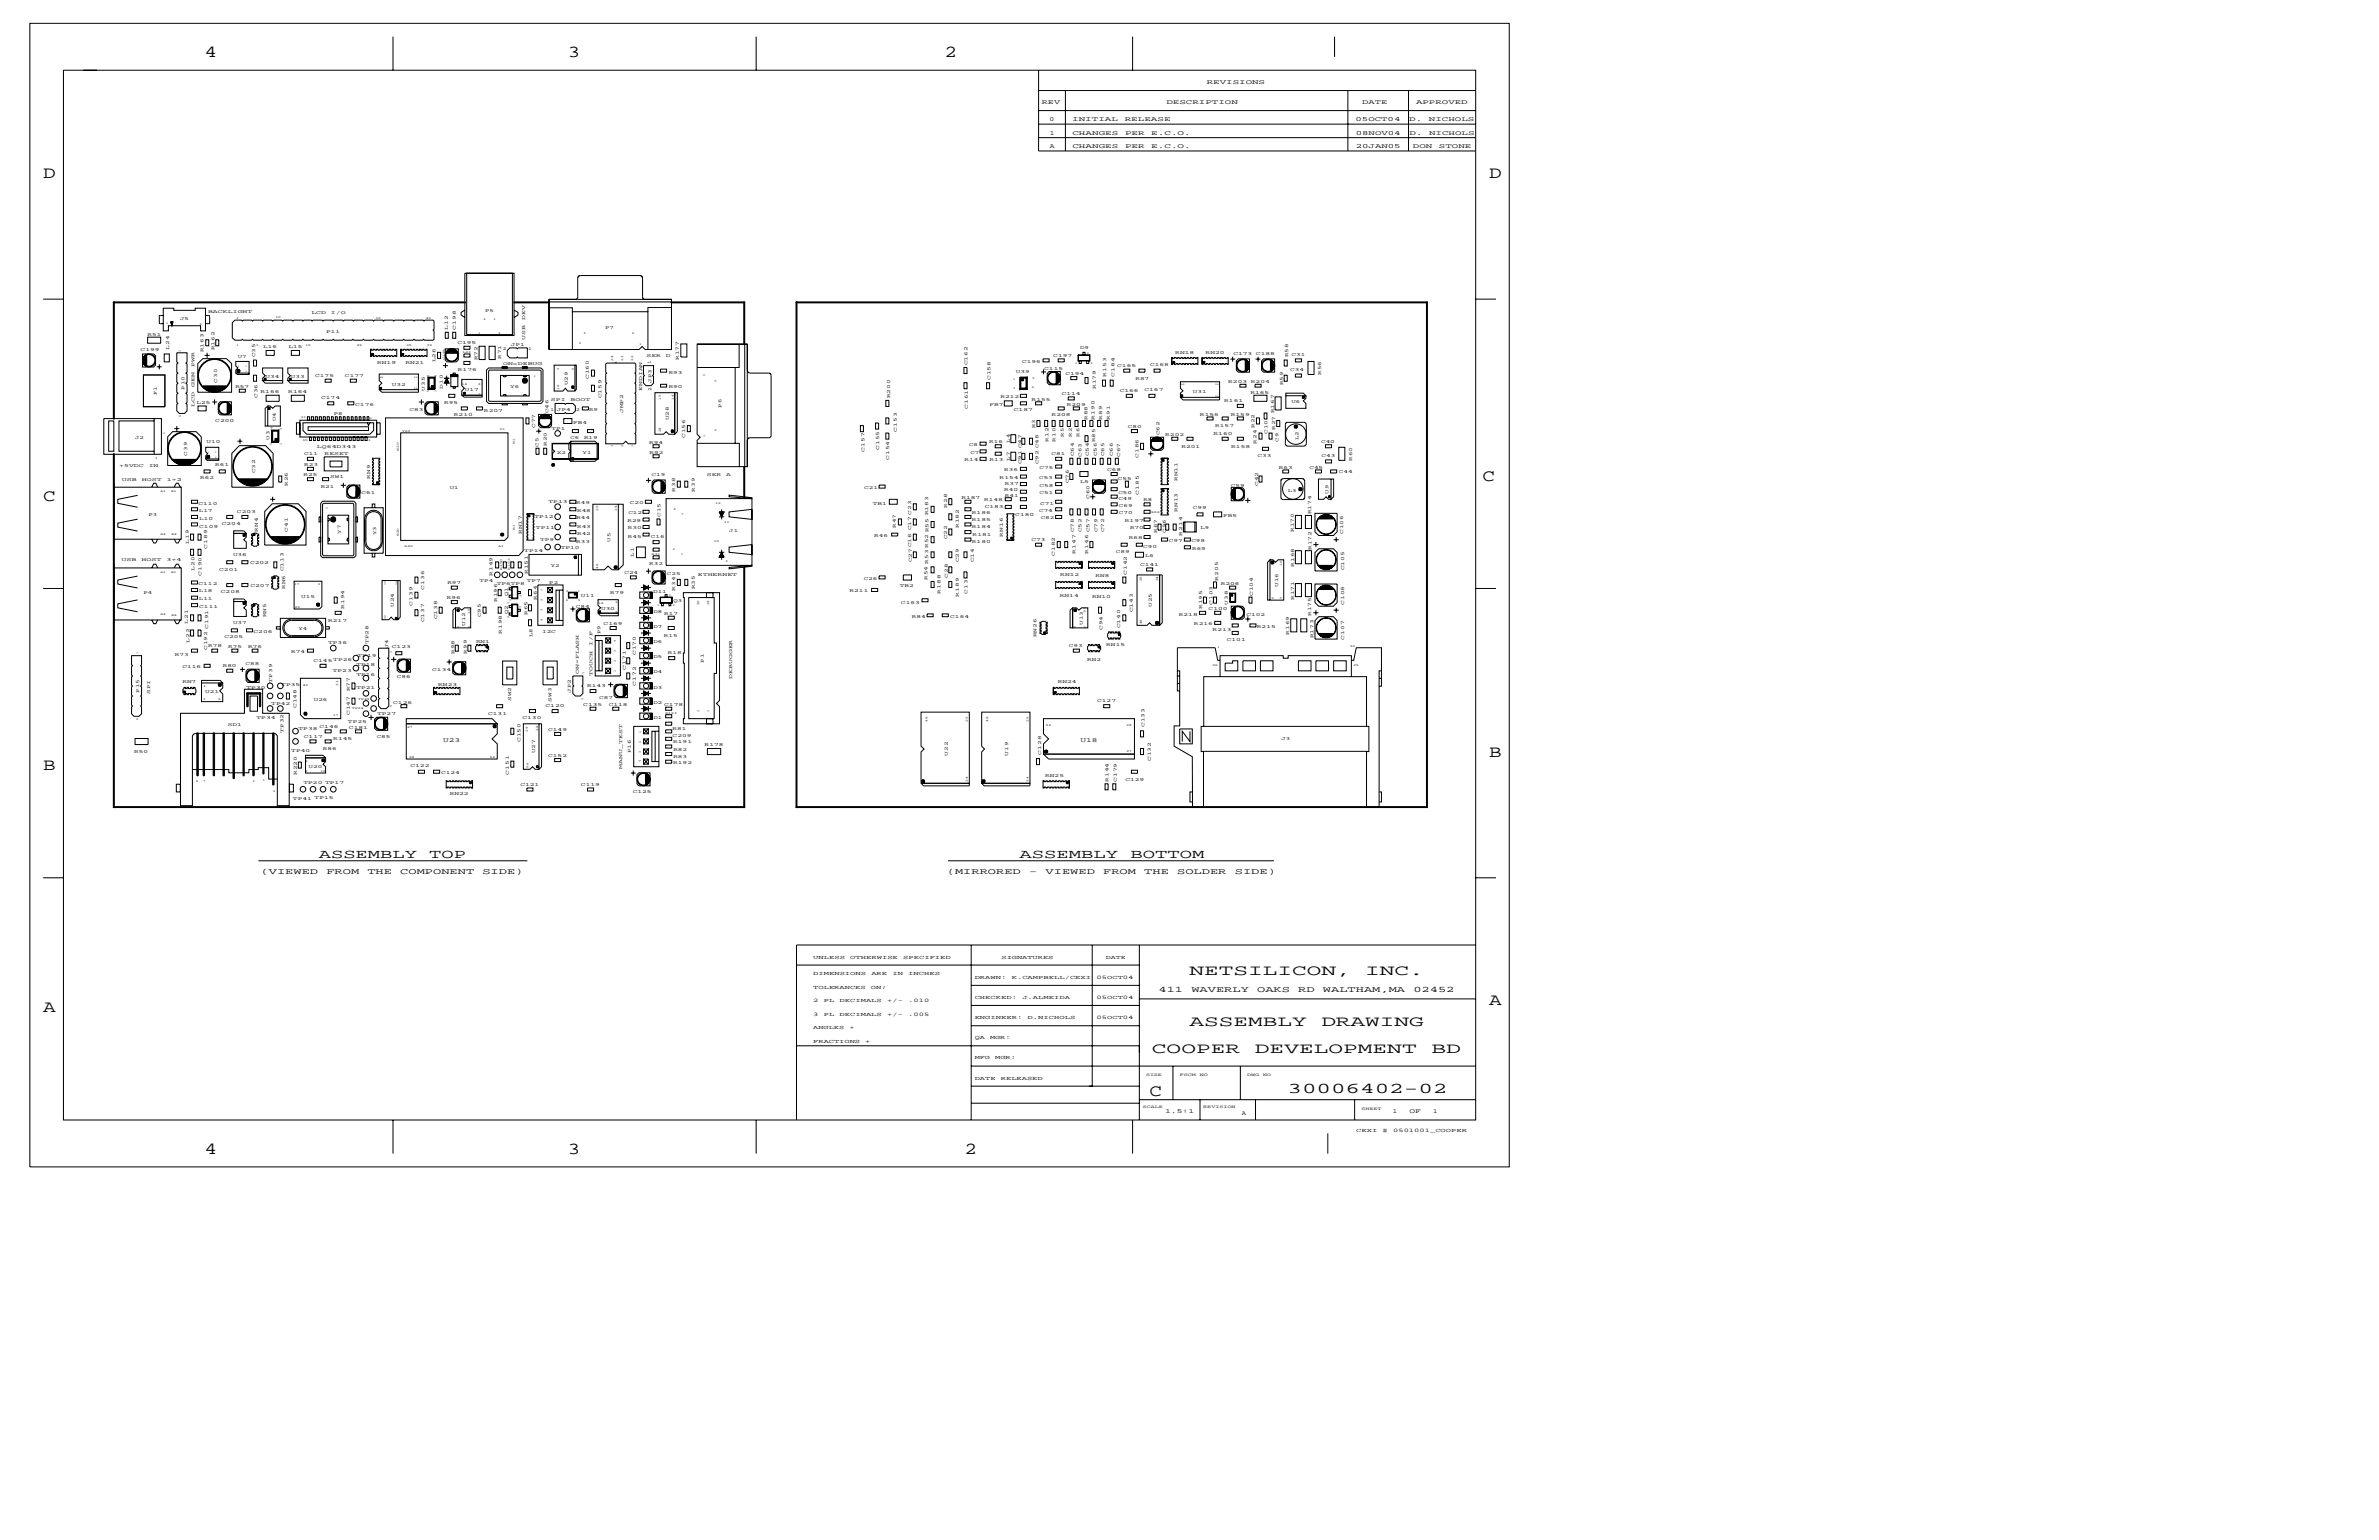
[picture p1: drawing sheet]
<svg xmlns="http://www.w3.org/2000/svg" width="432mm" height="279mm" viewBox="0 0 432 279" stroke-linecap="round" stroke-linejoin="round" font-family="sans-serif">
<defs><g id="words">
<g font-size="3">
<text x="37.1" y="10.3">4</text>
<text x="103" y="10.3">3</text>
<text x="171.4" y="10.3">2</text>
<text x="7.8" y="32.3">D</text>
<text x="270.3" y="32.3">D</text>
<text x="269.1" y="87.2">C</text>
<text x="7.8" y="90.9">C</text>
<text x="270.3" y="137.3">B</text>
<text x="7.8" y="139.7">B</text>
<text x="7.8" y="183.6">A</text>
<text x="270.3" y="182.4">A</text>
<text x="208.7" y="198.9">C</text>
<text x="37.1" y="209.3">4</text>
<text x="103" y="209.3">3</text>
<text x="175.1" y="209.3">2</text>
</g>
<g font-size="2.7">
<text x="215.9" y="177">NETSILICON,</text>
<text x="247.8" y="177">INC.</text>
<text x="209.1" y="191">COOPER</text>
<text x="215.9" y="186.1">ASSEMBLY</text>
<text x="227.8" y="191">DEVELOPMENT</text>
<text x="239.8" y="186.1">DRAWING</text>
<text x="259.8" y="191">BD</text>
<text x="233.7" y="198.3">30006402-02</text>
</g>
<g font-size="2.3">
<text x="57.9" y="155.6">ASSEMBLY</text>
<text x="77.9" y="155.6">TOP</text>
<text x="185" y="155.6">ASSEMBLY</text>
<text x="205.2" y="155.6">BOTTOM</text>
</g>
<g font-size="1.5">
<text x="47.3" y="158.6">(VIEWED</text>
<text x="59.2" y="158.6">FROM</text>
<text x="66.7" y="158.6">THE</text>
<text x="72.7" y="158.6">COMPONENT</text>
<text x="87.6" y="158.6">SIDE)</text>
<text x="171.9" y="158.6">(MIRRORED</text>
<text x="186.8" y="158.6">-</text>
<text x="189.8" y="158.6">VIEWED</text>
<text x="200.2" y="158.6">FROM</text>
<text x="207.7" y="158.6">THE</text>
<text x="213.7" y="158.6">SOLDER</text>
<text x="224.1" y="158.6">SIDE)</text>
<text x="210.3" y="180">411</text>
<text x="216.2" y="180">WAVERLY</text>
<text x="228.2" y="180">OAKS</text>
<text x="235.6" y="180">RD</text>
<text x="240.1" y="180">WALTHAM,MA</text>
<text x="256.5" y="180">02452</text>
</g>
<g font-size="1.2">
<text x="219" y="15.2">REVISIONS</text>
<text x="189.1" y="18.9">REV</text>
<text x="190.5" y="21.9">0</text>
<text x="194.6" y="21.9">INITIAL</text>
<text x="204.1" y="21.9">RELEASE</text>
<text x="211.7" y="18.9">DESCRIPTION</text>
<text x="246" y="21.9">05OCT04</text>
<text x="247.3" y="18.9">DATE</text>
<text x="255.8" y="21.9">D.</text>
<text x="257" y="18.9">APPROVED</text>
<text x="259.3" y="21.9">NICHOLS</text>
<text x="190.6" y="24.4">1</text>
<text x="190.6" y="26.8">A</text>
<text x="194.6" y="24.4">CHANGES</text>
<text x="194.6" y="26.8">CHANGES</text>
<text x="204.2" y="24.4">PER</text>
<text x="204.2" y="26.8">PER</text>
<text x="209" y="24.4">E.C.O.</text>
<text x="209" y="26.8">E.C.O.</text>
<text x="246.1" y="24.4">08NOV04</text>
<text x="246.1" y="26.8">20JAN05</text>
<text x="255.8" y="24.4">D.</text>
<text x="256.5" y="26.8">DON</text>
<text x="259.4" y="24.4">NICHOLS</text>
<text x="261.2" y="26.8">STONE</text>
<text x="255.8" y="202">OF</text>
</g>
<g font-size="1.1">
<text x="80.4" y="134.5">U23</text>
<text x="196.1" y="134.6">U18</text>
<text x="211.5" y="202">1.5:1</text>
<text x="225.4" y="202.3">A</text>
<text x="252.8" y="202">1</text>
<text x="260.1" y="202">1</text>
</g>
<g font-size="1">
<text x="147.6" y="173.9">UNLESS</text>
<text x="154.3" y="173.9">OTHERWISE</text>
<text x="163.9" y="173.9">SPECIFIED</text>
<text x="181.8" y="173.9">SIGNATURES</text>
<text x="200.7" y="173.9">DATE</text>
<text x="147.6" y="177">DIMENSIONS</text>
<text x="147.6" y="179.4">TOLERANCES</text>
<text x="158.1" y="179.4">ON;</text>
<text x="158.2" y="177">ARE</text>
<text x="162" y="177">IN</text>
<text x="164.9" y="177">INCHES</text>
<text x="176.9" y="177.5">DRAWN:</text>
<text x="183.6" y="177.5">K.CAMPBELL/CEXI</text>
<text x="199" y="177.5">05OCT04</text>
<text x="147.6" y="181.8">2</text>
<text x="147.6" y="184.3">3</text>
<text x="149.5" y="181.8">PL</text>
<text x="149.5" y="184.3">PL</text>
<text x="152.4" y="181.8">DECIMALS</text>
<text x="152.4" y="184.3">DECIMALS</text>
<text x="161" y="181.8">+/-</text>
<text x="161" y="184.3">+/-</text>
<text x="164.8" y="181.8">.010</text>
<text x="164.8" y="184.3">.005</text>
<text x="176.9" y="181.2">CHECKED:</text>
<text x="176.9" y="184.9">ENGINEER:</text>
<text x="185.6" y="181.2">J.ALMEIDA</text>
<text x="186.5" y="184.9">D.NICHOLS</text>
<text x="199" y="181.2">05OCT04</text>
<text x="199" y="184.9">05OCT04</text>
<text x="147.6" y="186.7">ANGLES</text>
<text x="147.6" y="189.1">FRACTIONS</text>
<text x="154.2" y="186.7">+</text>
<text x="157.1" y="189.1">+</text>
<text x="176.9" y="188.6">QA</text>
<text x="179.7" y="188.6">MGR:</text>
<text x="176.9" y="192.2">MFG</text>
<text x="176.9" y="195.9">DATE</text>
<text x="180.7" y="192.2">MGR:</text>
<text x="181.7" y="195.9">RELEASED</text>
<text x="246.2" y="205.3">CEXI</text>
<text x="251" y="205.3">#</text>
<text x="252.9" y="205.3">0501001_COOPER</text>
</g>
<g font-size=".9">
<text x="32.7" y="58.1">J5</text>
<text x="37.8" y="56.8">BACKLIGHT</text>
<text x="56.5" y="57">LCD</text>
<text x="60.1" y="57">I/O</text>
<text x="81.3" y="59.8" transform="rotate(-90 81.3 59.8)">L12</text>
<text x="82.7" y="59.8" transform="rotate(-90 82.7 59.8)">C198</text>
<text x="88.1" y="56.7">P5</text>
<text x="95.3" y="58" transform="rotate(-90 95.3 58)">DEV</text>
<text x="109.8" y="59.7">P7</text>
<text x="25.5" y="63.8">C199</text>
<text x="26.8" y="61">R51</text>
<text x="30.7" y="63.5" transform="rotate(-90 30.7 63.5)">L24</text>
<text x="36.9" y="63.9" transform="rotate(-90 36.9 63.9)">R163</text>
<text x="38.9" y="63.6" transform="rotate(-90 38.9 63.6)">R162</text>
<text x="43.2" y="64.9">U7</text>
<text x="46.3" y="64.9" transform="rotate(-90 46.3 64.9)">C35</text>
<text x="47.8" y="63.1">L16</text>
<text x="52.4" y="63.1">L15</text>
<text x="59.2" y="60.4">P11</text>
<text x="68.5" y="66">RN19</text>
<text x="73.6" y="66">RN21</text>
<text x="79" y="65.7" transform="rotate(-90 79 65.7)">L26</text>
<text x="83" y="62.5">C195</text>
<text x="86.7" y="65.4" transform="rotate(-90 86.7 65.4)">R72</text>
<text x="91" y="65.1" transform="rotate(-90 91 65.1)">R71</text>
<text x="91.3" y="63.6">2</text>
<text x="92.7" y="62.8">JP1</text>
<text x="95.3" y="61.6" transform="rotate(-90 95.3 61.6)">USB</text>
<text x="95.8" y="63.6">1</text>
<text x="117.3" y="64.8">SER</text>
<text x="118.2" y="66" transform="rotate(-90 118.2 66)">1</text>
<text x="120.8" y="64.8">D</text>
<text x="123.2" y="65.3" transform="rotate(-90 123.2 65.3)">R177</text>
<text x="185.5" y="65.8">C196</text>
<text x="191.2" y="64.8">C197</text>
<text x="196" y="63.3">D9</text>
<text x="213.3" y="64.1">RN18</text>
<text x="218.8" y="64.1">RN20</text>
<text x="223.9" y="64.5">C173</text>
<text x="228" y="64.5">C188</text>
<text x="233.8" y="64.9" transform="rotate(-90 233.8 64.9)">R58</text>
<text x="234.4" y="64.6">C31</text>
<text x="28.4" y="71.7" transform="rotate(-90 28.4 71.7)">F1</text>
<text x="33.5" y="70.8" transform="rotate(-90 33.5 70.8)">P10</text>
<text x="35.3" y="70.2" transform="rotate(-90 35.3 70.2)">GEN</text>
<text x="35.3" y="66.6" transform="rotate(-90 35.3 66.6)">PWR</text>
<text x="39.4" y="69.4" transform="rotate(-90 39.4 69.4)">C30</text>
<text x="42.7" y="70.4">R57</text>
<text x="47.3" y="71.3">R166</text>
<text x="48.2" y="68.6">U34</text>
<text x="52.3" y="71.3">R164</text>
<text x="52.8" y="68.6">U33</text>
<text x="57.2" y="68.3">C175</text>
<text x="62.6" y="68.4">C177</text>
<text x="71.1" y="70">U32</text>
<text x="77.1" y="70.9" transform="rotate(-90 77.1 70.9)">U35</text>
<text x="80.3" y="70.5" transform="rotate(-90 80.3 70.5)">D10</text>
<text x="83.1" y="67.4">R176</text>
<text x="84.4" y="70.9">U17</text>
<text x="91.3" y="66.2">ON=DEBUG</text>
<text x="92.6" y="70.4">Y6</text>
<text x="103" y="69.9" transform="rotate(-90 103 69.9)">U29</text>
<text x="106.9" y="68.8" transform="rotate(-90 106.9 68.8)">C160</text>
<text x="116.6" y="70.9" transform="rotate(-90 116.6 70.9)">ENDIAN</text>
<text x="118.2" y="70.9" transform="rotate(-90 118.2 70.9)">2</text>
<text x="118.2" y="69.5" transform="rotate(-90 118.2 69.5)">JP3</text>
<text x="121.4" y="70.4">R90</text>
<text x="121.4" y="67.8">R93</text>
<text x="175.6" y="66.3" transform="rotate(-90 175.6 66.3)">C162</text>
<text x="179.8" y="69" transform="rotate(-90 179.8 69)">C158</text>
<text x="184.4" y="67.7">U39</text>
<text x="189.5" y="67.1">C115</text>
<text x="192.7" y="71.6">C114</text>
<text x="193.4" y="67.9">C194</text>
<text x="198.9" y="70.6" transform="rotate(-90 198.9 70.6)">R179</text>
<text x="200.8" y="68.3" transform="rotate(-90 200.8 68.3)">R153</text>
<text x="202.3" y="68.3" transform="rotate(-90 202.3 68.3)">C184</text>
<text x="202.8" y="66.5">C165</text>
<text x="203.2" y="71.1">C166</text>
<text x="206.1" y="69">R87</text>
<text x="207.7" y="71">C167</text>
<text x="208.7" y="66.4">C168</text>
<text x="216.5" y="71.3">U31</text>
<text x="222.9" y="69.5">R203</text>
<text x="226.9" y="71.5">R165</text>
<text x="227" y="69.5">R204</text>
<text x="232.9" y="69.9" transform="rotate(-90 232.9 69.9)">R59</text>
<text x="234.2" y="67.4">C34</text>
<text x="239.8" y="68" transform="rotate(-90 239.8 68)">R56</text>
<text x="35.3" y="73.8" transform="rotate(-90 35.3 73.8)">LCD</text>
<text x="35.7" y="73.3">L25</text>
<text x="39.1" y="76.6">C200</text>
<text x="46.7" y="72.2" transform="rotate(-90 46.7 72.2)">C36</text>
<text x="50" y="76.4" transform="rotate(-90 50 76.4)">U4</text>
<text x="58.3" y="72.5">C174</text>
<text x="60.6" y="75.2">P8</text>
<text x="64.5" y="73.7">C176</text>
<text x="74.3" y="74.5">C83</text>
<text x="80.6" y="73.3">R95</text>
<text x="82.4" y="75.5">R210</text>
<text x="87.8" y="74.7">R207</text>
<text x="97.1" y="77.6" transform="rotate(-90 97.1 77.6)">C77</text>
<text x="99.6" y="75" transform="rotate(-90 99.6 75)">C46</text>
<text x="99.9" y="74.5">1 JP4</text>
<text x="100" y="72.8">SPI</text>
<text x="100.1" y="77.9">TP1</text>
<text x="103.6" y="72.8">BOOT</text>
<text x="104.1" y="76.9">FB4</text>
<text x="104.6" y="74.5">2</text>
<text x="106.9" y="74.5">R9</text>
<text x="109.2" y="72.3" transform="rotate(-90 109.2 72.3)">C159</text>
<text x="113.1" y="74.9" transform="rotate(-90 113.1 74.9)">JMP2</text>
<text x="121.4" y="76.3" transform="rotate(-90 121.4 76.3)">U28</text>
<text x="131" y="74" transform="rotate(-90 131 74)">P6</text>
<text x="161.6" y="72.3" transform="rotate(-90 161.6 72.3)">R200</text>
<text x="175.7" y="74.2" transform="rotate(-90 175.7 74.2)">C161</text>
<text x="179.6" y="73.7">FB7</text>
<text x="181.6" y="72.3">R212</text>
<text x="184" y="74.5">C187</text>
<text x="187.2" y="72.7">R155</text>
<text x="187.9" y="77.6" transform="rotate(-90 187.9 77.6)">R3</text>
<text x="190.9" y="75.5">R208</text>
<text x="193.6" y="73.7">R209</text>
<text x="197.4" y="76.2" transform="rotate(-90 197.4 76.2)">R88</text>
<text x="198.7" y="76.1" transform="rotate(-90 198.7 76.1)">R190</text>
<text x="200" y="76.1" transform="rotate(-90 200 76.1)">R89</text>
<text x="201.4" y="76.1" transform="rotate(-90 201.4 76.1)">R91</text>
<text x="204.7" y="77.7">C80</text>
<text x="217.8" y="75.4">R156</text>
<text x="220.6" y="77.4">R157</text>
<text x="222.2" y="73">R161</text>
<text x="223.4" y="75.4">R159</text>
<text x="227.7" y="77.6" transform="rotate(-90 227.7 77.6)">R22</text>
<text x="234.4" y="73.2">U6</text>
<text x="24.5" y="79.6">J2</text>
<text x="34" y="82.7" transform="rotate(-90 34 82.7)">C39</text>
<text x="37.5" y="80.4">U10</text>
<text x="48.9" y="79.8" transform="rotate(-90 48.9 79.8)">U3</text>
<text x="55.2" y="82.6">C11</text>
<text x="57.5" y="81.2">LQ64D343</text>
<text x="58.9" y="82.6">RESET</text>
<text x="97.7" y="81" transform="rotate(-90 97.7 81)">C5</text>
<text x="99.2" y="80.9" transform="rotate(-90 99.2 80.9)">R20</text>
<text x="101.1" y="82.3">X2</text>
<text x="103.5" y="79.7">C6</text>
<text x="105.7" y="82.4">Y1</text>
<text x="106" y="79.6">R19</text>
<text x="117.8" y="80.6">R94</text>
<text x="117.9" y="82.4">R92</text>
<text x="124.4" y="79.5" transform="rotate(-90 124.4 79.5)">C156</text>
<text x="156.9" y="82" transform="rotate(-90 156.9 82)">C157</text>
<text x="159.6" y="81.6" transform="rotate(-90 159.6 81.6)">C155</text>
<text x="161.4" y="83.4" transform="rotate(-90 161.4 83.4)">C154</text>
<text x="162.8" y="78.3" transform="rotate(-90 162.8 78.3)">C153</text>
<text x="175" y="83.7">R14</text>
<text x="175.9" y="80.9">C8</text>
<text x="176.1" y="82.4">C7</text>
<text x="179.5" y="80.4">R16</text>
<text x="179.6" y="83.7">R13</text>
<text x="183.3" y="83.6" transform="rotate(-90 183.3 83.6)">L7</text>
<text x="183.3" y="80.3" transform="rotate(-90 183.3 80.3)">L4</text>
<text x="190.3" y="80.1" transform="rotate(-90 190.3 80.1)">R12</text>
<text x="190.9" y="82.5">C81</text>
<text x="191.6" y="80.1" transform="rotate(-90 191.6 80.1)">R10</text>
<text x="193.1" y="79.2" transform="rotate(-90 193.1 79.2)">R5</text>
<text x="194.6" y="79.2" transform="rotate(-90 194.6 79.2)">R2</text>
<text x="194.9" y="82.8" transform="rotate(-90 194.9 82.8)">C64</text>
<text x="195.9" y="79.2" transform="rotate(-90 195.9 79.2)">R6</text>
<text x="196.3" y="82.9" transform="rotate(-90 196.3 82.9)">C63</text>
<text x="197.7" y="82.8" transform="rotate(-90 197.7 82.8)">C54</text>
<text x="198.8" y="80.2" transform="rotate(-90 198.8 80.2)">R85</text>
<text x="199.1" y="82.8" transform="rotate(-90 199.1 82.8)">C56</text>
<text x="200.4" y="82.8" transform="rotate(-90 200.4 82.8)">C65</text>
<text x="202" y="82.8" transform="rotate(-90 202 82.8)">C66</text>
<text x="203.3" y="82.9" transform="rotate(-90 203.3 82.9)">C67</text>
<text x="206.6" y="83.1" transform="rotate(-90 206.6 83.1)">C186</text>
<text x="210.5" y="79" transform="rotate(-90 210.5 79)">C62</text>
<text x="211.5" y="79.1">R202</text>
<text x="214.4" y="81.3">R201</text>
<text x="220.3" y="78.9">R160</text>
<text x="223.5" y="81.2">R158</text>
<text x="228" y="80.5" transform="rotate(-90 228 80.5)">R24</text>
<text x="228.3" y="83">C33</text>
<text x="230.1" y="78.7" transform="rotate(-90 230.1 78.7)">C10</text>
<text x="231.4" y="78" transform="rotate(-90 231.4 78)">R27 R167</text>
<text x="232.1" y="80.1" transform="rotate(-90 232.1 80.1)">C9</text>
<text x="235.7" y="79.8" transform="rotate(-90 235.7 79.8)">L2</text>
<text x="239.8" y="80.3">C40</text>
<text x="239.9" y="82.9">C43</text>
<text x="245.4" y="83.6" transform="rotate(-90 245.4 83.6)">R60</text>
<text x="21.6" y="84.7">+5VDC</text>
<text x="22.1" y="87.2">USB</text>
<text x="25.7" y="87.2">HOST</text>
<text x="27" y="84.7">IN</text>
<text x="30.3" y="87.2">1+2</text>
<text x="36.3" y="86.9">R62</text>
<text x="39.1" y="84.6">R61</text>
<text x="46.3" y="85.9" transform="rotate(-90 46.3 85.9)">C32</text>
<text x="52.2" y="88.2" transform="rotate(-90 52.2 88.2)">R26</text>
<text x="55.1" y="86.4">R25</text>
<text x="55.2" y="84.6">R23</text>
<text x="58.2" y="88.6">R21</text>
<text x="59.9" y="86.7">SW1</text>
<text x="65.6" y="89.7">C61</text>
<text x="67.2" y="86.8" transform="rotate(-90 67.2 86.8)">RN9</text>
<text x="81.7" y="88.7">U1</text>
<text x="118.3" y="86.4">C19</text>
<text x="122.6" y="89.2" transform="rotate(-90 122.6 89.2)">R38</text>
<text x="126.1" y="89.2" transform="rotate(-90 126.1 89.2)">R39</text>
<text x="128.3" y="86.3">SER</text>
<text x="131.8" y="86.3">A</text>
<text x="156.8" y="88.7">C21</text>
<text x="181.4" y="86.8">R154</text>
<text x="182.3" y="85.4">R36</text>
<text x="182.3" y="89.1">R40</text>
<text x="182.4" y="88">R37</text>
<text x="185.4" y="84.2" transform="rotate(-90 185.4 84.2)">C91 C47</text>
<text x="188.5" y="84.2" transform="rotate(-90 188.5 84.2)">C92 C48</text>
<text x="188.6" y="86.9">C53</text>
<text x="188.7" y="88.3">C58</text>
<text x="188.7" y="85.1">C75</text>
<text x="188.7" y="89.7">C51</text>
<text x="194" y="87.7" transform="rotate(-90 194 87.7)">C76</text>
<text x="196" y="87.5">L5</text>
<text x="201" y="85.4">C68</text>
<text x="202.9" y="87.1">C55</text>
<text x="203" y="89.6">C50</text>
<text x="206.7" y="89.7" transform="rotate(-90 206.7 89.7)">C185</text>
<text x="213.7" y="87.3" transform="rotate(-90 213.7 87.3)">RN11</text>
<text x="223.4" y="88.3">C59</text>
<text x="228.3" y="88.2" transform="rotate(-90 228.3 88.2)">C42</text>
<text x="232.1" y="85.1">R63</text>
<text x="233.8" y="89.3">L3</text>
<text x="237.7" y="85">C45</text>
<text x="241.1" y="89.5" transform="rotate(-90 241.1 89.5)">U9</text>
<text x="243" y="85.9">C44</text>
<text x="27" y="93.6">P3</text>
<text x="36" y="91.6">C110</text>
<text x="36.1" y="92.9">L17</text>
<text x="36.2" y="95.7">C109</text>
<text x="36.2" y="94.3">L10</text>
<text x="40.3" y="95.3">C204</text>
<text x="43" y="93">C203</text>
<text x="97" y="94.1">TP12</text>
<text x="97.3" y="96">TP11</text>
<text x="99.6" y="91.3">TP13</text>
<text x="104.6" y="91.5">R49</text>
<text x="104.6" y="94.2">R44</text>
<text x="104.7" y="93">R48</text>
<text x="104.7" y="95.7">R43</text>
<text x="113.9" y="94.6">R29</text>
<text x="114" y="93.3">C12</text>
<text x="114.3" y="91.5">C20</text>
<text x="119.9" y="93.8" transform="rotate(-90 119.9 93.8)">C15</text>
<text x="158.4" y="91.7">TB1</text>
<text x="162.6" y="95.8" transform="rotate(-90 162.6 95.8)">R47</text>
<text x="171.9" y="92.1" transform="rotate(-90 171.9 92.1)">R28</text>
<text x="174" y="95.8" transform="rotate(-90 174 95.8)">R182</text>
<text x="174.5" y="90.5">R187</text>
<text x="176.4" y="93.2">R186</text>
<text x="176.4" y="94.5">R185</text>
<text x="176.4" y="95.9">R184</text>
<text x="178.6" y="90.9">R148</text>
<text x="178.7" y="92.1">C183</text>
<text x="182.4" y="90.1">R41</text>
<text x="184.3" y="93.6">C180</text>
<text x="188.6" y="92.9">C74</text>
<text x="188.8" y="91.7">C71</text>
<text x="188.9" y="94.2">C82</text>
<text x="197.7" y="90.6" transform="rotate(-90 197.7 90.6)">C60</text>
<text x="203" y="90.8">C49</text>
<text x="203.1" y="93.2">C70</text>
<text x="203.1" y="92">C69</text>
<text x="204.2" y="94.7">R197</text>
<text x="207.6" y="90.8">R8</text>
<text x="213.7" y="92.9" transform="rotate(-90 213.7 92.9)">RN13</text>
<text x="216.5" y="92.4">C99</text>
<text x="222" y="93.8">FB5</text>
<text x="238" y="93.3" transform="rotate(-90 238 93.3)">R174</text>
<text x="22" y="101.9">USB</text>
<text x="25.7" y="101.9">HOST</text>
<text x="30.2" y="101.9">3+4</text>
<text x="34.3" y="98.6" transform="rotate(-90 34.3 98.6)">L19</text>
<text x="37.6" y="99.5" transform="rotate(-90 37.6 99.5)">C189</text>
<text x="42.3" y="100.9">U36</text>
<text x="46.8" y="96.4" transform="rotate(-90 46.8 96.4)">RN4</text>
<text x="52.2" y="96.4" transform="rotate(-90 52.2 96.4)">C41</text>
<text x="61.8" y="96.9" transform="rotate(-90 61.8 96.9)">Y7</text>
<text x="68.3" y="97.1" transform="rotate(-90 68.3 97.1)">Y3</text>
<text x="94.7" y="96.9" transform="rotate(-90 94.7 96.9)">RN17</text>
<text x="95.2" y="100.1">TP14</text>
<text x="98" y="98.1">TP9</text>
<text x="101.8" y="99.7">TP10</text>
<text x="104.6" y="98.6">R33</text>
<text x="104.7" y="97.1">R42</text>
<text x="110.8" y="98.3" transform="rotate(-90 110.8 98.3)">U5</text>
<text x="114" y="96.1">R30</text>
<text x="114" y="97.5">R45</text>
<text x="115.1" y="101" transform="rotate(-90 115.1 101)">L1</text>
<text x="118.2" y="97.5">C16</text>
<text x="132.4" y="96.5">J1</text>
<text x="158.7" y="97.5">R46</text>
<text x="171.9" y="97.9" transform="rotate(-90 171.9 97.9)">C22</text>
<text x="176.4" y="98.5">R180</text>
<text x="176.5" y="97.2">R181</text>
<text x="182" y="97.4" transform="rotate(-90 182 97.4)">RN16</text>
<text x="187.2" y="98.2">C73</text>
<text x="191.4" y="100.8" transform="rotate(-90 191.4 100.8)">C182</text>
<text x="194.9" y="96.6" transform="rotate(-90 194.9 96.6)">C78</text>
<text x="195.2" y="100.5" transform="rotate(-90 195.2 100.5)">R147</text>
<text x="196.3" y="96.6" transform="rotate(-90 196.3 96.6)">C52</text>
<text x="197.5" y="100.5" transform="rotate(-90 197.5 100.5)">R146</text>
<text x="197.7" y="96.6" transform="rotate(-90 197.7 96.6)">C57</text>
<text x="199.2" y="96.6" transform="rotate(-90 199.2 96.6)">C79</text>
<text x="200.4" y="96.6" transform="rotate(-90 200.4 96.6)">C72</text>
<text x="202.5" y="100.4">C89</text>
<text x="204.9" y="97.8">R68</text>
<text x="205.1" y="96.1">R70</text>
<text x="207.5" y="99.4">C90</text>
<text x="207.9" y="101.1">L6</text>
<text x="210" y="96.7" transform="rotate(-90 210 96.7)">R67</text>
<text x="211.6" y="96.7" transform="rotate(-90 211.6 96.7)">C96</text>
<text x="212.1" y="98.3">C97</text>
<text x="214.6" y="97.2" transform="rotate(-90 214.6 97.2)">R214</text>
<text x="216.2" y="98.3">C98</text>
<text x="216.4" y="99.8">R69</text>
<text x="217.9" y="96.1">L9</text>
<text x="234.8" y="96.5" transform="rotate(-90 234.8 96.5)">R170</text>
<text x="238" y="99.8" transform="rotate(-90 238 99.8)">R172</text>
<text x="243.8" y="96.9" transform="rotate(-90 243.8 96.9)">C106</text>
<text x="26" y="107.7">P4</text>
<text x="35.3" y="103.5" transform="rotate(-90 35.3 103.5)">L20</text>
<text x="36" y="106.1">C112</text>
<text x="36.1" y="107.4">L18</text>
<text x="36.6" y="104.5" transform="rotate(-90 36.6 104.5)">C190</text>
<text x="39.8" y="103.6">C201</text>
<text x="40.1" y="107.5">C208</text>
<text x="45.4" y="102.3">C202</text>
<text x="45.5" y="106.5">C207</text>
<text x="51.4" y="103.7" transform="rotate(-90 51.4 103.7)">C113</text>
<text x="51.8" y="106.8" transform="rotate(-90 51.8 106.8)">RN6</text>
<text x="77" y="107" transform="rotate(-90 77 107)">C136</text>
<text x="81.2" y="106">R97</text>
<text x="87" y="105.6">TP4</text>
<text x="89.4" y="104.5" transform="rotate(-90 89.4 104.5)">R149</text>
<text x="90.2" y="106.1">TP6TP8</text>
<text x="95.6" y="105.6">TP7</text>
<text x="95.8" y="104.1" transform="rotate(-90 95.8 104.1)">R151</text>
<text x="99.7" y="105.9">P2</text>
<text x="99.9" y="103">Y2</text>
<text x="110.7" y="107.7">R79</text>
<text x="113.3" y="104.1">C24</text>
<text x="117.8" y="102.6">R32</text>
<text x="118.5" y="107.5">D11</text>
<text x="121" y="104.3">C25</text>
<text x="122.6" y="107.1" transform="rotate(-90 122.6 107.1)">R34</text>
<text x="126.1" y="106.9" transform="rotate(-90 126.1 106.9)">R35</text>
<text x="126.7" y="104.6">ETHERNET</text>
<text x="154.2" y="107.4">R211</text>
<text x="156.8" y="105.2">C26</text>
<text x="163.3" y="106.5">TB2</text>
<text x="165.5" y="102" transform="rotate(-90 165.5 102)">C27 C18 C17 C23</text>
<text x="168.4" y="105.2" transform="rotate(-90 168.4 105.2)">R54 R53 R52 R55 R183</text>
<text x="170.7" y="107.7" transform="rotate(-90 170.7 107.7)">R188</text>
<text x="172" y="104.8" transform="rotate(-90 172 104.8)">C28</text>
<text x="174" y="102" transform="rotate(-90 174 102)">C29</text>
<text x="175.6" y="107.7" transform="rotate(-90 175.6 107.7)">C13</text>
<text x="176.8" y="102" transform="rotate(-90 176.8 102)">C14</text>
<text x="192.4" y="104.6">RN12</text>
<text x="198.8" y="104.7">RN8</text>
<text x="204.5" y="104.3" transform="rotate(-90 204.5 104.3)">C142</text>
<text x="206.9" y="102.6">C141</text>
<text x="221.1" y="105.3" transform="rotate(-90 221.1 105.3)">R205</text>
<text x="221.6" y="106.1">R206</text>
<text x="232" y="106.5" transform="rotate(-90 232 106.5)">U16</text>
<text x="234.9" y="102.8" transform="rotate(-90 234.9 102.8)">R168</text>
<text x="244" y="103.5" transform="rotate(-90 244 103.5)">C105</text>
<text x="34.1" y="113.2" transform="rotate(-90 34.1 113.2)">L21</text>
<text x="36.1" y="108.8">L11</text>
<text x="36.2" y="110.3">C111</text>
<text x="42.3" y="113.2">U37</text>
<text x="48.3" y="112" transform="rotate(-90 48.3 112)">RN5</text>
<text x="54.7" y="108.4">U15</text>
<text x="59.6" y="112.8">R217</text>
<text x="62.5" y="110.4" transform="rotate(-90 62.5 110.4)">R194</text>
<text x="71.5" y="110.2" transform="rotate(-90 71.5 110.2)">U24</text>
<text x="74.8" y="109.9" transform="rotate(-90 74.8 109.9)">C139</text>
<text x="77" y="112.9" transform="rotate(-90 77 112.9)">C137</text>
<text x="79.3" y="112.4" transform="rotate(-90 79.3 112.4)">C138</text>
<text x="81.1" y="108.6">R96</text>
<text x="84.5" y="113.5" transform="rotate(-90 84.5 113.5)">U12</text>
<text x="87.2" y="112" transform="rotate(-90 87.2 112)">C95</text>
<text x="90.3" y="109.3" transform="rotate(-90 90.3 109.3)">R196</text>
<text x="92.2" y="111.4" transform="rotate(-90 92.2 111.4)">Q2</text>
<text x="92.2" y="108.1" transform="rotate(-90 92.2 108.1)">Q1</text>
<text x="95.7" y="111.5" transform="rotate(-90 95.7 111.5)">R65</text>
<text x="97.5" y="108.8" transform="rotate(-90 97.5 108.8)">R64</text>
<text x="104.5" y="110.3">C84</text>
<text x="105.5" y="108.3">U11</text>
<text x="109.1" y="110.7">U30</text>
<text x="109.6" y="113.5">C169</text>
<text x="118.6" y="111.2">D8</text>
<text x="118.6" y="113.9">D7</text>
<text x="120.6" y="111.6">R17</text>
<text x="122.2" y="109.3">Q3</text>
<text x="163.5" y="109.5">C163</text>
<text x="165.5" y="112.2">R84</text>
<text x="172.5" y="112.2">C164</text>
<text x="174" y="108.2" transform="rotate(-90 174 108.2)">R189</text>
<text x="192.4" y="108.2">RN14</text>
<text x="196.6" y="113.4" transform="rotate(-90 196.6 113.4)">U13</text>
<text x="198.2" y="108.4">RN10</text>
<text x="205.6" y="111.1" transform="rotate(-90 205.6 111.1)">C143</text>
<text x="209.1" y="110.2" transform="rotate(-90 209.1 110.2)">U25</text>
<text x="214" y="111.8">R218</text>
<text x="216.7" y="113.4">R216</text>
<text x="218.2" y="110.5" transform="rotate(-90 218.2 110.5)">R195</text>
<text x="219.4" y="110.7">C100</text>
<text x="220.1" y="109.7" transform="rotate(-90 220.1 109.7)">C103</text>
<text x="222.8" y="109.7" transform="rotate(-90 222.8 109.7)">U38</text>
<text x="226.2" y="111.7">C102</text>
<text x="227.4" y="108.2" transform="rotate(-90 227.4 108.2)">C104</text>
<text x="234.9" y="108.9" transform="rotate(-90 234.9 108.9)">R171</text>
<text x="238" y="111.8" transform="rotate(-90 238 111.8)">R175</text>
<text x="244" y="109.7" transform="rotate(-90 244 109.7)">C108</text>
<text x="31.7" y="119">R73</text>
<text x="34.4" y="116.6" transform="rotate(-90 34.4 116.6)">L22</text>
<text x="37.6" y="117.9" transform="rotate(-90 37.6 117.9)">C192 C191</text>
<text x="37.8" y="117.5">R78</text>
<text x="40.7" y="115.7">C205</text>
<text x="41.4" y="117.5">R75</text>
<text x="45" y="117.5">R76</text>
<text x="46" y="114.8">C206</text>
<text x="52.9" y="118.5">R74</text>
<text x="54.2" y="114.4">Y4</text>
<text x="59.6" y="116.8">TP36</text>
<text x="64.9" y="119.1">TP19</text>
<text x="66.9" y="116.8" transform="rotate(-90 66.9 116.8)">TP28</text>
<text x="70.4" y="117.6" transform="rotate(-90 70.4 117.6)">J4</text>
<text x="71.1" y="117.6">C123</text>
<text x="82.5" y="118.7" transform="rotate(-90 82.5 118.7)">R98</text>
<text x="84.8" y="118.6" transform="rotate(-90 84.8 118.6)">R99</text>
<text x="86.4" y="116.6">RN1</text>
<text x="91.1" y="115" transform="rotate(-90 91.1 115)">R198</text>
<text x="96.6" y="115.7" transform="rotate(-90 96.6 115.7)">L8</text>
<text x="98.4" y="114.8">I2C</text>
<text x="107.5" y="117.3" transform="rotate(-90 107.5 117.3)">I/F</text>
<text x="109" y="115" transform="rotate(-90 109 115)">P9</text>
<text x="115.4" y="118.9" transform="rotate(-90 115.4 118.9)">C170</text>
<text x="118.6" y="116.7">D6</text>
<text x="118.6" y="119.4">D5</text>
<text x="120.5" y="115.6">R15</text>
<text x="121.2" y="118.7">R18</text>
<text x="188.1" y="115.7" transform="rotate(-90 188.1 115.7)">RN26</text>
<text x="194" y="117.4">C93</text>
<text x="197.3" y="119.9">RN2</text>
<text x="200.1" y="114.3" transform="rotate(-90 200.1 114.3)">C94</text>
<text x="200.8" y="117.1">RN15</text>
<text x="203.3" y="114" transform="rotate(-90 203.3 114)">C140</text>
<text x="220.1" y="114.5">R213</text>
<text x="222.7" y="116.3">C101</text>
<text x="228.1" y="114">R215</text>
<text x="234" y="115.2" transform="rotate(-90 234 115.2)">R169</text>
<text x="238.4" y="115.8" transform="rotate(-90 238.4 115.8)">R173</text>
<text x="244" y="116" transform="rotate(-90 244 116)">C107</text>
<text x="25.2" y="125.7" transform="rotate(-90 25.2 125.7)">P15</text>
<text x="27.3" y="125.9" transform="rotate(-90 27.3 125.9)">SPI</text>
<text x="33.1" y="124">RN7</text>
<text x="33.1" y="121.2">C116</text>
<text x="37.3" y="125.8">U21</text>
<text x="40.4" y="121">R80</text>
<text x="44.6" y="120.7">C88</text>
<text x="44.7" y="125">TP30</text>
<text x="49.4" y="123.8" transform="rotate(-90 49.4 123.8)">TP39</text>
<text x="51.1" y="124.5">TP35</text>
<text x="56.9" y="120.1">C145 TP26</text>
<text x="60.4" y="121.9">TP23</text>
<text x="63.5" y="125.4" transform="rotate(-90 63.5 125.4)">R77</text>
<text x="64.7" y="120.9">TP18</text>
<text x="64.7" y="124.9">TP21</text>
<text x="64.7" y="122.7">TP16</text>
<text x="72" y="123.1">C86</text>
<text x="78.4" y="121.7">C134</text>
<text x="79.5" y="124.5">RN23</text>
<text x="103.6" y="125.7" transform="rotate(-90 103.6 125.7)">JP2</text>
<text x="105.1" y="122.3" transform="rotate(-90 105.1 122.3)">ON=FLASH</text>
<text x="106.6" y="124.7">R143</text>
<text x="107.5" y="122.6" transform="rotate(-90 107.5 122.6)">TOUCH</text>
<text x="113.6" y="121.5" transform="rotate(-90 113.6 121.5)">C171</text>
<text x="115.4" y="124.4" transform="rotate(-90 115.4 124.4)">C172</text>
<text x="118.6" y="122.2">D4</text>
<text x="118.6" y="124.9">D3</text>
<text x="127.8" y="120.2" transform="rotate(-90 127.8 120.2)">P1</text>
<text x="132.9" y="123.2" transform="rotate(-90 132.9 123.2)">DEBUGGER</text>
<text x="192" y="123.8">RN24</text>
<text x="41.4" y="131.8">SD1</text>
<text x="46.6" y="130.5">TP34</text>
<text x="49.2" y="127.9">TP42</text>
<text x="53.8" y="128.5" transform="rotate(-90 53.8 128.5)">C148</text>
<text x="56.9" y="127.2">U26</text>
<text x="63.2" y="131.1">TP25</text>
<text x="63.5" y="129.8" transform="rotate(-90 63.5 129.8)">C147</text>
<text x="68.5" y="129.8">TP27</text>
<text x="71.4" y="127.6">C126</text>
<text x="88.6" y="129.7">C131</text>
<text x="92.8" y="127.2" transform="rotate(-90 92.8 127.2)">SW2</text>
<text x="94.8" y="130.5">C130</text>
<text x="99" y="128.4">C120</text>
<text x="100.1" y="127.3" transform="rotate(-90 100.1 127.3)">SW3</text>
<text x="105.9" y="128.1">C135</text>
<text x="108.8" y="126.8">C87</text>
<text x="110.5" y="128.1">C118</text>
<text x="118.6" y="127.6">D2</text>
<text x="118.6" y="130.4">D1</text>
<text x="120.6" y="128">C178</text>
<text x="199.1" y="127.4">C127</text>
<text x="207.7" y="131.9" transform="rotate(-90 207.7 131.9)">C133</text>
<text x="24.3" y="136.6">R50</text>
<text x="51.4" y="133" transform="rotate(-90 51.4 133)">TP32</text>
<text x="52.9" y="136.4">TP40</text>
<text x="54.2" y="132.5">TP38</text>
<text x="55.2" y="134">C117</text>
<text x="58" y="132">C146</text>
<text x="58.6" y="136.1">R86</text>
<text x="60.5" y="134.2">R145</text>
<text x="63.3" y="132.2">C181</text>
<text x="68.4" y="133.9">C85</text>
<text x="94.4" y="134.6" transform="rotate(-90 94.4 134.6)">C150</text>
<text x="97.1" y="136.7" transform="rotate(-90 97.1 136.7)">U27</text>
<text x="99.5" y="137.3">C152</text>
<text x="99.5" y="132.7">C149</text>
<text x="114.5" y="136.7" transform="rotate(-90 114.5 136.7)">P16</text>
<text x="122.1" y="132.4">R81</text>
<text x="122.1" y="133.7">C209</text>
<text x="122.2" y="134.9">R191</text>
<text x="122.2" y="136.2">R82</text>
<text x="122.2" y="137.5">R83</text>
<text x="127.9" y="135.4">R178</text>
<text x="172" y="137.1" transform="rotate(-90 172 137.1)">U22</text>
<text x="183" y="137.1" transform="rotate(-90 183 137.1)">U19</text>
<text x="189" y="136.9" transform="rotate(-90 189 136.9)">C128</text>
<text x="232.6" y="134.3">J3</text>
<text x="53.9" y="140.6" transform="rotate(-90 53.9 140.6)">R220</text>
<text x="55.1" y="142.3">TP20 TP17</text>
<text x="56" y="139.3">U20</text>
<text x="74.5" y="139.2">C122</text>
<text x="80.1" y="140.5">C124</text>
<text x="92.3" y="140.5" transform="rotate(-90 92.3 140.5)">C151</text>
<text x="94.4" y="142.5">C121</text>
<text x="105.5" y="142.5">C119</text>
<text x="112.9" y="139.5" transform="rotate(-90 112.9 139.5)">MANU_TEST</text>
<text x="114.8" y="143.9">C125</text>
<text x="122.2" y="138.6">R192</text>
<text x="189.7" y="141">RN25</text>
<text x="201.2" y="141.9" transform="rotate(-90 201.2 141.9)">R144</text>
<text x="202.7" y="141.9" transform="rotate(-90 202.7 141.9)">C179</text>
<text x="204.3" y="141.6">C129</text>
<text x="208.9" y="138.1" transform="rotate(-90 208.9 138.1)">C132</text>
<text x="53.2" y="145.2">TP41 TP15</text>
<text x="81.6" y="144.1">RN22</text>
</g>
<g font-size=".8">
<text x="208" y="195.2">SIZE</text>
<text x="214.1" y="195.2">FSCM</text>
<text x="217.8" y="195.2">NO</text>
<text x="226.4" y="195.2">DWG</text>
<text x="229.3" y="195.2">NO</text>
<text x="207.4" y="201">SCALE</text>
<text x="218.4" y="201">REVISION</text>
<text x="247.1" y="201.3">SHEET</text>
</g>
<g font-size=".6">
<text x="30.2" y="58.8">1</text>
<text x="36.3" y="58.9">6</text>
<text x="42.9" y="57.8">2</text>
<text x="50" y="57.7">10</text>
<text x="68.1" y="57.9">30</text>
<text x="77.3" y="57.9">40</text>
<text x="87.8" y="58.1">4</text>
<text x="89.6" y="58.1">3</text>
<text x="32.8" y="63.8" transform="rotate(-90 32.8 63.8)">1</text>
<text x="42.9" y="62.9">1</text>
<text x="46.5" y="62.9">5</text>
<text x="55.4" y="62.8">15</text>
<text x="64.7" y="62.8">25</text>
<text x="73.8" y="62.8">35</text>
<text x="77.5" y="62.8">39</text>
<text x="80.7" y="65.4" transform="rotate(-90 80.7 65.4)">C193</text>
<text x="84" y="64">L23</text>
<text x="86.8" y="60.6">1</text>
<text x="90.5" y="60.6">2</text>
<text x="105.1" y="62.5">5</text>
<text x="106" y="60.6">9</text>
<text x="111.3" y="65.4" transform="rotate(-90 111.3 65.4)">24</text>
<text x="113.1" y="65.4" transform="rotate(-90 113.1 65.4)">23</text>
<text x="114.7" y="60.6">6</text>
<text x="114.9" y="65.4" transform="rotate(-90 114.9 65.4)">22</text>
<text x="116.1" y="62.6">1</text>
<text x="197.3" y="64.3">3</text>
<text x="77.9" y="71.1" transform="rotate(-90 77.9 71.1)">5</text>
<text x="77.9" y="68.3" transform="rotate(-90 77.9 68.3)">4</text>
<text x="79.2" y="71.1" transform="rotate(-90 79.2 71.1)">1</text>
<text x="79.2" y="68.3" transform="rotate(-90 79.2 68.3)">3</text>
<text x="83.8" y="69.8">14</text>
<text x="86.8" y="69.8">8</text>
<text x="86.8" y="71.6">7</text>
<text x="96.9" y="68.4">1</text>
<text x="101.5" y="67.2" transform="rotate(-90 101.5 67.2)">9</text>
<text x="101.5" y="70.7" transform="rotate(-90 101.5 70.7)">16</text>
<text x="104.2" y="67.2" transform="rotate(-90 104.2 67.2)">8</text>
<text x="128" y="68.3" transform="rotate(-90 128 68.3)">5</text>
<text x="130" y="69.2" transform="rotate(-90 130 69.2)">9</text>
<text x="183.9" y="68.9">1</text>
<text x="183.9" y="70.5">3</text>
<text x="187.3" y="70.4">4</text>
<text x="187.4" y="68.8">5</text>
<text x="195.2" y="66.1">1</text>
<text x="197.9" y="66.1">2</text>
<text x="32.8" y="75.7" transform="rotate(-90 32.8 75.7)">6</text>
<text x="49.5" y="77.9" transform="rotate(-90 49.5 77.9)">4</text>
<text x="51.1" y="78" transform="rotate(-90 51.1 78)">3</text>
<text x="54.6" y="75.8">31</text>
<text x="67.2" y="76">1</text>
<text x="120" y="72.5" transform="rotate(-90 120 72.5)">15</text>
<text x="122.3" y="72.5" transform="rotate(-90 122.3 72.5)">14</text>
<text x="28.2" y="83.3">3</text>
<text x="29.6" y="78.8">1</text>
<text x="49.3" y="80.8" transform="rotate(-90 49.3 80.8)">5</text>
<text x="51.1" y="80.8" transform="rotate(-90 51.1 80.8)">1</text>
<text x="54.9" y="80.1">30</text>
<text x="66.9" y="80.1">2</text>
<text x="72.4" y="81.7" transform="rotate(-90 72.4 81.7)">W20</text>
<text x="73" y="78.4">Y20</text>
<text x="90.7" y="78.1">Y1</text>
<text x="93.4" y="80.5" transform="rotate(-90 93.4 80.5)">W1</text>
<text x="111.3" y="81.2" transform="rotate(-90 111.3 81.2)">3</text>
<text x="113.1" y="81.2" transform="rotate(-90 113.1 81.2)">2</text>
<text x="114.9" y="81.2" transform="rotate(-90 114.9 81.2)">1</text>
<text x="120" y="78.5" transform="rotate(-90 120 78.5)">28</text>
<text x="128" y="79.3" transform="rotate(-90 128 79.3)">1</text>
<text x="130" y="78.2" transform="rotate(-90 130 78.2)">6</text>
<text x="29.1" y="89.2">A1</text>
<text x="31.1" y="89.3">B1</text>
<text x="59.5" y="92.4" transform="rotate(-90 59.5 92.4)">1</text>
<text x="108.5" y="92.6" transform="rotate(-90 108.5 92.6)">25</text>
<text x="112" y="92.6" transform="rotate(-90 112 92.6)">24</text>
<text x="122.3" y="92.5">8</text>
<text x="123.7" y="93.4">7</text>
<text x="129.9" y="91.5">12</text>
<text x="131.4" y="94.9">11</text>
<text x="209" y="93">R66</text>
<text x="29.1" y="97">A4</text>
<text x="31.1" y="97">B4</text>
<text x="72.4" y="97.3" transform="rotate(-90 72.4 97.3)">B20</text>
<text x="73.4" y="99.3">A20</text>
<text x="90.5" y="99.3">A1</text>
<text x="93.4" y="96.1" transform="rotate(-90 93.4 96.1)">B1</text>
<text x="118.3" y="100.8">R31</text>
<text x="122.1" y="99.7">2</text>
<text x="123.6" y="100.6">1</text>
<text x="129.6" y="98.3">10</text>
<text x="29.1" y="103.9">A1</text>
<text x="31.1" y="104">B1</text>
<text x="53.4" y="106.2">17</text>
<text x="57.7" y="106.2">9</text>
<text x="91.1" y="103.5" transform="rotate(-90 91.1 103.5)">R150</text>
<text x="92.5" y="103.3" transform="rotate(-90 92.5 103.3)">R152</text>
<text x="92.8" y="106.6" transform="rotate(-90 92.8 106.6)">1</text>
<text x="98.5" y="107.3" transform="rotate(-90 98.5 107.3)">1</text>
<text x="102.8" y="107.3">2</text>
<text x="104.9" y="107.3">1</text>
<text x="108.5" y="103.2" transform="rotate(-90 108.5 103.2)">48</text>
<text x="131.7" y="102">9</text>
<text x="207.3" y="105.5" transform="rotate(-90 207.3 105.5)">25</text>
<text x="210.2" y="105.5" transform="rotate(-90 210.2 105.5)">24</text>
<text x="232.7" y="102.7" transform="rotate(-90 232.7 102.7)">16</text>
<text x="29.1" y="111.6">A4</text>
<text x="31.1" y="111.7">B4</text>
<text x="53.5" y="110.3">25</text>
<text x="83.4" y="113.9" transform="rotate(-90 83.4 113.9)">8</text>
<text x="85.3" y="111.4" transform="rotate(-90 85.3 111.4)">16</text>
<text x="85.4" y="113.9" transform="rotate(-90 85.4 113.9)">9</text>
<text x="92.4" y="112.2" transform="rotate(-90 92.4 112.2)">2</text>
<text x="92.4" y="109.6" transform="rotate(-90 92.4 109.6)">1</text>
<text x="92.8" y="109.1" transform="rotate(-90 92.8 109.1)">2</text>
<text x="94.6" y="110.3" transform="rotate(-90 94.6 110.3)">3</text>
<text x="94.7" y="108.3" transform="rotate(-90 94.7 108.3)">3</text>
<text x="98.5" y="112.8" transform="rotate(-90 98.5 112.8)">4</text>
<text x="98.5" y="110.9" transform="rotate(-90 98.5 110.9)">3</text>
<text x="98.5" y="109.1" transform="rotate(-90 98.5 109.1)">2</text>
<text x="102.7" y="109">4</text>
<text x="105" y="109.1">5</text>
<text x="108.6" y="109.5">16</text>
<text x="111.7" y="111.2">8</text>
<text x="111.7" y="109.4">9</text>
<text x="119.4" y="110">1</text>
<text x="121.4" y="108.2">3</text>
<text x="122.1" y="110">2</text>
<text x="126.9" y="109.8" transform="rotate(-90 126.9 109.8)">20</text>
<text x="128.7" y="109.8" transform="rotate(-90 128.7 109.8)">19</text>
<text x="194.9" y="113.5" transform="rotate(90 194.9 113.5)">8</text>
<text x="196.7" y="110.2" transform="rotate(90 196.7 110.2)">16</text>
<text x="196.7" y="113.5" transform="rotate(90 196.7 113.5)">9</text>
<text x="207.3" y="113.3" transform="rotate(-90 207.3 113.3)">48</text>
<text x="231.2" y="108.6" transform="rotate(-90 231.2 108.6)">8</text>
<text x="232.7" y="108.6" transform="rotate(-90 232.7 108.6)">9</text>
<text x="25.1" y="118.7" transform="rotate(-90 25.1 118.7)">1</text>
<text x="71.1" y="118.4" transform="rotate(-90 71.1 118.4)">1</text>
<text x="111.8" y="118.2" transform="rotate(-90 111.8 118.2)">3</text>
<text x="111.8" y="116.4" transform="rotate(-90 111.8 116.4)">4</text>
<text x="221" y="117.6">1</text>
<text x="245" y="117.3">50</text>
<text x="36.9" y="124.7">4</text>
<text x="55" y="124.5">49</text>
<text x="61.4" y="124.5" transform="rotate(-90 61.4 124.5)">33</text>
<text x="106" y="122.4" transform="rotate(-90 106 122.4)">1</text>
<text x="111.8" y="121.9" transform="rotate(-90 111.8 121.9)">1</text>
<text x="111.8" y="120.1" transform="rotate(-90 111.8 120.1)">2</text>
<text x="220.1" y="120.8">26</text>
<text x="245.7" y="120.8">25</text>
<text x="25.1" y="130.7" transform="rotate(-90 25.1 130.7)">6</text>
<text x="36.9" y="127">5</text>
<text x="39.7" y="127">8</text>
<text x="60.5" y="130">17</text>
<text x="63.9" y="128.7">TP24</text>
<text x="65" y="127">TP29</text>
<text x="70.8" y="127.8" transform="rotate(90 70.8 127.8)">6</text>
<text x="105.9" y="126.9" transform="rotate(-90 105.9 126.9)">2</text>
<text x="120.8" y="129.6">R193</text>
<text x="126.9" y="129.2" transform="rotate(-90 126.9 129.2)">2</text>
<text x="128.7" y="129.2" transform="rotate(-90 128.7 129.2)">1</text>
<text x="168.4" y="130.9" transform="rotate(-90 168.4 130.9)">48</text>
<text x="175.7" y="130.9" transform="rotate(-90 175.7 130.9)">25</text>
<text x="179.4" y="130.9" transform="rotate(-90 179.4 130.9)">48</text>
<text x="186.7" y="130.9" transform="rotate(-90 186.7 130.9)">25</text>
<text x="189.8" y="131.8">54</text>
<text x="204.5" y="131.8">28</text>
<text x="73.9" y="132">27</text>
<text x="74.3" y="137.5">28</text>
<text x="88.9" y="137.5">54</text>
<text x="95.8" y="132.7" transform="rotate(-90 95.8 132.7)">29</text>
<text x="97.7" y="132.6" transform="rotate(-90 97.7 132.6)">28</text>
<text x="116.3" y="136.6" transform="rotate(-90 116.3 136.6)">3</text>
<text x="116.3" y="134.8" transform="rotate(-90 116.3 134.8)">2</text>
<text x="116.3" y="133" transform="rotate(-90 116.3 133)">1</text>
<text x="204.5" y="136.4">27</text>
<text x="35.6" y="141.9">8</text>
<text x="36.9" y="141.9">7</text>
<text x="45.9" y="141.9">2</text>
<text x="47.7" y="141.6">1</text>
<text x="49.6" y="143.7">9</text>
<text x="55.5" y="140">9</text>
<text x="55.5" y="138.2">8</text>
<text x="58.1" y="140">16</text>
<text x="95.9" y="139.3" transform="rotate(-90 95.9 139.3)">56</text>
<text x="116.3" y="138.3" transform="rotate(-90 116.3 138.3)">4</text>
<text x="175.7" y="141.9" transform="rotate(-90 175.7 141.9)">24</text>
<text x="186.7" y="141.9" transform="rotate(-90 186.7 141.9)">24</text>
</g>
<g font-size=".4">
<text x="43.2" y="66.5">8</text>
<text x="44.6" y="67.5">4</text>
<text x="44.6" y="66.5">5</text>
<text x="68.9" y="68.5">48</text>
<text x="75.1" y="70.6">24</text>
<text x="75.1" y="68.5">29</text>
<text x="214.3" y="69.9">48</text>
<text x="220.6" y="69.9">29</text>
<text x="220.6" y="72">24</text>
<text x="37.7" y="82.1">8</text>
<text x="39.1" y="83">4</text>
<text x="39.1" y="82.1">5</text>
<text x="70" y="106.1" transform="rotate(-90 70 106.1)">29</text>
<text x="72.1" y="106.1" transform="rotate(-90 72.1 106.1)">24</text>
<text x="70" y="112.4" transform="rotate(-90 70 112.4)">48</text>
</g>
</g></defs>
<g fill="none" stroke="#000" stroke-width=".18">
<path d="M5.4 4.2h268.5v207.5h-268.5zM11.5 12.7h256.3v190.5h-256.3zM71.3 6.6v6.1M137.2 6.6v6.1M188.5 12.7v14.7h79.3M188.5 16.4h79.3M193.4 16.4v11M205.6 6.6v6.1M242.2 6.6v3.7M244.6 16.4v11M255.7 16.4v11M188.5 25h79.3"/>
<path d="M188.5 22.5h79.3M188.5 20.1h79.3M7.8 54.3h3.7M28.9 58.5l.1 .2h.6M29 58.5h-.1M29.6 55.9h1.9v.4h3.9v-.4h1.9v4.1h-.9v-.9h-5.8v.9h-1zM29.6 57.2l-.7 .1v1.2M30.9 58.4h.5l-.2 .7zM31 58.5h.4M31 58.6h.3M31.1 58.7h.2M31.1 58.9h.1"/>
<path d="M31.1 58.8h.2M31.2 59h.1M37.3 57.2l.7 .1 .1 1.2M38.1 58.5l-.1 .2h-.7M38.1 58.5h.1M42.6 58.1h1.2l.2 .2 .2-.2h1.4l.2 .2 .2-.2h1.5l.2 .2 .1-.2h1.5l.2 .2 .2-.2h1.4l.2 .2 .2-.2h1.5l.2 .2 .1-.2h1.5l.2 .2 .2-.2h1.3l.1 .2 .2-.2h1.7l.1 .2 .2-.2h1.5l.2 .2 .2-.2h1.4l.2 .2 .2-.2h1.5l.1 .2 .2-.2h1.5l.2 .2 .2-.2h1.4l.2 .2 .2-.2h1.5l.1 .2 .2-.2h1.5l.2 .2 .2-.2h1.4l.2 .2 .2-.2h1.4l.2 .2 .2-.2h1.5l.2 .2 .1-.2h1.5l.2 .2v1.4l-.2 .2 .2 .2v1.5l-.2 .1h-1.6l-.1-.1-.2 .1h-1.4l-.2-.1-.2 .1h-1.4l-.2-.1-.2 .1h-1.4l-.2-.1-.2 .1h-1.5l-.2-.1-.1 .1h-1.5l-.2-.1-.2 .1h-1.4l-.2-.1-.2 .1h-1.6l-.1-.1-.2 .1h-1.4l-.2-.1-.2 .1h-1.4l-.2-.1-.2 .1h-1.5l-.2-.1-.1 .1h-1.5l-.2-.1-.2 .1h-1.4l-.2-.1-.2 .1h-1.5l-.1-.1-.2 .1h-1.5l-.2-.1-.2 .1h-1.4l-.2-.1-.2 .1h-1.5l-.1-.1-.2 .1h-1.5l-.2-.1-.2 .1h-1.4l-.2-.1-.2 .1h-1.2l-.4-.4v-2.8zM84.4 49.6h8.9v11.3h-8.9zM84.4 56.3l-.7 .4v.4l.7 .5M84.7 49.6h8.3v11.1h-8.3zM93.3 56.3l.7 .4v.4l-.7 .5M99.7 55.8h4.2v.8M99.7 54.8h22.2"/>
<path d="M121.9 54.3l-5.1-.1-.2-.2v-3.6l-.3-.4h-11.1l-.3 .4v3.6l-.3 .3h-4.9v9.1h16.3l.5-.5 .6 .5h4.8v-9.1h-22.2v9.1M121.9 55.8h-4.3v.8M267.8 54.3h3.7M18.8 75.9h10.5v6.5h-10.5zM19.7 76.4h1v5.5h-1zM25.9 64.2h2l.3 .4v1.6l-.3 .4h-2zM25.9 65.5h.7M25.9 65.4h.7M25.9 65.3h.7M25.9 65.7h.7M25.9 65.6h.7M25.9 65.2h.7"/>
<path d="M25.9 65.1h.7M26 65.9h.6M26 65.8h.6M26 65h.6M26 64.9h.6M26 66h.6M26 68h3.9v5.8h-3.9zM26.1 66h.5M26.1 64.8h.5M26.1 66.1h.5M26.1 64.7h.5M26.2 66.2h.4"/>
<path d="M26.2 64.6h.4M26.3 64.5h.3M26.3 66.3h.3M26.4 66.4h.2M26.4 64.4h.2M26.6 64.3v2.2l-.5-.3-.2-.8M26.6 64.3a1.09 1.09 0 0 0-.7 1.1M26.7 64.3h-.1M26.8 61.2h2.4v1.1h-2.4zM28 76.4h-6.4v5.5h6.4M28 75.9v6.4M28.4 66.5h.9"/>
<path d="M28.9 66.1v.9M29.8 64.2h.9v1.5h-.9zM31.3 78.3h4.3l.9 .9v5.3h-6.1v-5.3zM31.6 77.8h1M32.1 64h1.9v1.7l-.3 .2 .3 .1v1.5l-.3 .2 .3 .2v1.4l-.3 .2 .3 .2v1.5l-.3 .1 .3 .2v1.5l-.3 .2 .3 .2v1.1l-.5 .5h-.9l-.5-.5v-1.1l.2-.2-.2-.2v-1.5l.2-.2-.2-.1v-1.5l.2-.2-.2-.2v-1.4l.2-.2-.2-.2v-1.5l.2-.1-.2-.2zM32.1 77.3v.9M35.9 66l.9-.9h4.3l.9 .9v5.2h-6.1zM35.9 73.7h1.5v.8h-1.5zM36.8 70.1h4.3a2.85 2.85 0 0 1-4.3 0zM36.9 70.1h4.2M37 70.2h4M37 70.4h3.9"/>
<path d="M37.1 64.5h1M37.2 70.4h3.6M37.3 70.5h3.4M37.3 61.6h.6v1.1h-.6zM37.4 70.6h3.1M37.5 70.7h2.9M37.6 64v.9M37.7 70.8h2.5M38 70.9h2M38.2 71h1.5M38.5 72.9h.9M38.9 72.5v.9"/>
<path d="M39.2 61.6h.5v1.1h-.5zM40 72.9h2v2.4h-2l-.4-.4v-1.6zM41.2 73a1.21 1.21 0 0 1 .8 1.1M41.2 73v2.2a1.11 1.11 0 0 0 .8-1.1M41.2 75.1h.2M41.2 75h.4M41.2 74.9h.5M41.2 74.8h.5M41.2 74.7h.6M41.2 74.6h.7M41.2 74.5h.7M41.2 74.5h.8"/>
<path d="M41.2 74.4h.8M41.2 74.3h.8M41.2 74.2h.8M41.2 74.1h.8M41.2 74h.8M41.2 73.9h.8M41.2 73.8h.8M41.2 73.7h.8M41.2 73.7h.7M41.2 73.5h.7M41.2 73.4h.6M41.2 73.4h.5"/>
<path d="M41.2 73.3h.5M41.2 73.2h.4M41.2 73.1h.2M41.3 72.9l-.1 .1M42.8 67.7h2.4v-2.1h-2.4v.8l.4 .4-.4 .3v.6l.3 .2h2.1v-.2M43 67.3l.1-.2h.3l.2 .2M43 67.3a.28 .28 0 0 0 .3 .3 .28 .28 0 0 0 .3-.3M43 67.4h.5M43 67.3h.6M43 67.2h.5M43.1 67.5h.4M43.1 67.1h.4"/>
<path d="M43.4 70.6h1.1v.6h-1.1zM43.6 79.6v.9M46 65.3h.6v1.1h-.6zM46 68.1h.6v1.1h-.6zM47.7 69v-.4l.4-.4-.4-.5v-.9h3.6v2.7h-3.2l-.4-.5h3.6M47.9 68.8l.1-.2h.2l.1 .2M47.9 68.8l.1 .2h.2l.1-.2M47.9 68.8h.4M48 68.9h.3M48 68.7h.3M48.3 63.6h1.5v.9h-1.5zM48.3 71.7h2.4v1.1h-2.4z"/>
<path d="M48.6 73.7h.4l.5 .4 .5-.4h.9v3.6h-2.8v-3.2l.5-.4v3.6M48.7 74.1l.1 .2 .2-.2M48.7 74.1l.1-.2h.1l.1 .2M48.7 74.2h.3M48.7 74.1h.3M48.7 74h.3M49.3 78.1v2.1l.2-.1h.9l.2 .1h-1.3zM49.9 79.8a.23 .23 0 0 1 .2-.3 .23 .23 0 0 1 .3 .3M49.9 79.8a.23 .23 0 0 0 .2 .2 .23 .23 0 0 0 .3-.2M49.9 79.9h.4M49.9 79.8h.5M49.9 79.7h.4"/>
<path d="M50 80h.3M50 79.6h.3M50.4 78.2l.2-.1v2.1l-.2-.1zM50.6 78.1h-1.3l.2 .1h.9l.2-.1v2.1M52.2 69v-.4l.5-.4-.5-.5v-.9h3.7v2.7h-3.2l-.5-.5h3.7M52.5 68.8l.1-.2h.2l.1 .2M52.5 68.8l.1 .2h.2l.1-.2M52.5 68.9h.4M52.5 68.8h.4M52.5 68.7h.4M52.9 63.6h1.5v.9h-1.5zM52.9 71.7h2.3v1.1h-2.3z"/>
<path d="M53.8 76.7h.6v2.1h-.6zM54.4 76.2h14v3.1h-14zM55.8 75.6h.4v.6h-.4zM55.9 77.4h11v.7h-11zM56.2 79.3h.3v.6h-.3zM56.5 75.6h.4v.6h-.4zM56.9 79.3h.3v.6h-.3zM57.2 75.6h.4v.6h-.4zM57.6 79.3h.4v.6h-.4zM58 75.6h.3v.6h-.3zM58.3 79.3h.4v.6h-.4zM58.7 75.6h.4v.6h-.4z"/>
<path d="M59 68.8h1.1v.5h-1.1zM59.1 79.3h.3v.6h-.3zM59.4 75.6h.4v.6h-.4zM59.5 72.9h1.1v.5h-1.1zM59.8 79.3h.4v.6h-.4zM60.2 75.6h.3v.6h-.3zM60.5 79.3h.4v.6h-.4zM60.9 75.6h.3v.6h-.3zM61.2 79.3h.4v.6h-.4zM61.6 75.6h.3v.6h-.3zM61.9 79.3h.4v.6h-.4zM62.3 75.6h.4v.6h-.4z"/>
<path d="M62.7 79.3h.3v.6h-.3zM63 75.6h.4v.6h-.4zM63.1 72.9h1.1v.5h-1.1zM63.4 79.3h.4v.6h-.4zM63.6 68.8h1.1v.5h-1.1zM63.8 75.6h.3v.6h-.3zM64.1 79.3h.4v.6h-.4zM64.5 75.6h.3v.6h-.3zM64.8 79.3h.4v.6h-.4zM65.2 75.6h.3v.6h-.3zM65.5 79.3h.4v.6h-.4zM65.9 75.6h.4v.6h-.4z"/>
<path d="M66.3 79.3h.3v.6h-.3zM66.6 75.6h.4v.6h-.4zM66.7 76.7h.4l-.2 .5-.2-.5h-11.7v1.4l.7 .7h11.4l.7-.7v-1.4h-.7M67.3 63.4h.1l.1 .1h.2l.1-.1h.2l.1 .1h.2l.1-.1h.2v.1h.3l.1-.1h.2v.1h.3v-.1h.3v.1h.3v-.1h.2l.1 .1h.3v-.1l.5 .1v-.1h.3v.1h.3v-.1h.2v1.3h-.2v-.2h-.3v.2h-.3v-.2h-.2l-.1 .2h-.2v-.2h-.3l-.1 .2h-.2v-.2h-.3v.2h-.3v-.2h-.3v.2h-.2l-.1-.2h-.3v.2h-.2l-.1-.2h-.2l-.1 .2-.5-.2-.1 .2h-.1zM67.4 63.4h-.1v1.3M67.4 64.3l.1-.2h.2l.1 .2M67.4 64.3l.1 .2h.2l.1-.2M67.4 64.3h.4M67.5 64.4h.3M67.5 64.2h.3M68.4 76.7h.6v2.1h-.6zM68.8 67.9h7.1v3.3h-6.6l-.5-.5v-.7l.5-.5-.5-.5z"/>
<path d="M68.8 70.7h7.1M68.9 70.3h.4v.2l-.3 .1zM68.9 70.5h.4M68.9 70.4h.4M70 75.8h25v24.1l-.9 .9h-24.1zM72.7 78.5h19.5v19l-.6 .5h-18.9zM72.8 63.4h.1l.1 .1h.2l.1-.1h.2l.1 .1h.2l.1-.1h.2v.1h.3v-.1h.3v.1h.3v-.1h.2l.1 .1h.3v-.1h.2l.1 .1h.3v-.1h.2v.1h.3l.1-.1 .5 .1v-.1h.2v1.3h-.2v-.2h-.3v.2h-.2l-.1-.2h-.3v.2h-.2v-.2h-.3l-.1 .2h-.2v-.2h-.3l-.1 .2h-.2v-.2h-.3v.2h-.3v-.2h-.3v.2h-.2l-.1-.2h-.2l-.1 .2-.5-.2-.1 .2h-.1zM72.9 63.4h-.1v1.3M72.9 64.3l.1-.2h.2l.1 .2M72.9 64.3l.1 .2h.2l.1-.2M72.9 64.4h.4M72.9 64.3h.4"/>
<path d="M72.9 64.2h.4M76 72.9h1M76.5 72.5v.9M77.1 73.3l.4-.4h2v2.4h-2l-.4-.4zM77.7 68.5v2.1l.2-.2h.9l.2 .2h-1.3zM78.3 70.1l.1-.2h.2l.1 .2M78.3 70.1a.23 .23 0 0 0 .2 .3 .23 .23 0 0 0 .2-.3M78.3 70.1h.4M78.3 70.2h.4M78.4 70.4h.3M78.4 70h.3M78.8 73a1.26 1.26 0 0 1 .7 1.1"/>
<path d="M78.8 73v2.2l.5-.4 .2-.7M78.8 75.1h.2M78.8 75h.3M78.8 74.9h.4M78.8 74.8h.5M78.8 74.7h.5M78.8 74.6h.6M78.8 74.5h.6M78.8 74.5h.7M78.8 74.4h.7M78.8 74.3h.7M78.8 74.2h.7"/>
<path d="M78.8 74.1h.7M78.8 74h.7M78.8 73.9h.7M78.8 73.8h.7M78.8 73.7h.7M78.8 73.7h.6M78.8 73.5h.6M78.8 73.4h.5M78.8 73.3h.4M78.8 73.2h.3M78.8 73.1h.2M78.8 72.9v.1"/>
<path d="M79 68.5v2.1l-.2-.2v-1.8zM79 68.5h-1.3l.2 .1h.9l.2-.1v2.1M79.4 63.9h.6v1.1h-.6zM80.4 66.3h.9M80.7 69.4h.8M80.7 69.3h.7M80.8 69.3h.6M80.8 63.3h2.4v2l-.4 .4h-1.6l-.4-.4zM80.8 60.3h.6v1.1h-.6zM80.8 69.2h.6M80.9 65.9v.9M80.9 69h.4"/>
<path d="M80.9 64h2.2M80.9 63.9h2.2M80.9 68.9h.3M81 63.8h2M81 68.8h.2M81 63.8a1.21 1.21 0 0 1 2.1 .3h-2.2zM81 68.7h.1M81.1 68.6l.4 .9h-.9zM81.1 68.2v.4h-.5h.9h-.4v1.4M81.1 63.8h1.8M81.2 63.7h1.6M81.2 63.6h1.6"/>
<path d="M81.4 63.5h1.2M81.4 71.5h1.1v.6h-1.1zM81.5 63.4h1M81.8 67.9h1.3v.4h-1.3zM81.8 67.9h1.3v2.2h-1.3zM81.8 68.2h1.3M81.8 68.1h1.3M81.8 67.9h1.3M82 63.3h.1M82.2 60.3h.5v1.1h-.5zM82.3 67.9v-.2h.3v.2M82.3 70.1v.3h.3v-.3"/>
<path d="M83.7 73.8h1.1v.6h-1.1zM83.8 68.8h3.7v2.9h-3.7h3.7v.4h-3.3l-.4-.4v-.8l.5-.5-.5-.4zM84.1 71.3l.1-.1 .3 .1M84.1 71.3l.1 .2 .3-.2M84.1 71.5h.4M84.1 71.3h.4M84.1 71.2h.4M84.2 64.2h1.1v.6h-1.1zM84.2 62.8h1.1v.6h-1.1zM84.2 65.6h1.1v.5h-1.1zM86.5 73.8h1.1v.6h-1.1zM87 62.8h1.1v2.4h-1.1z"/>
<path d="M88.7 67.3l.2-.2h9.1l.2 .2v5.3l-.2 .2h-9.1l-.2-.2zM88.7 66.8h9.5l.4 .3v5.7l-.4 .4h-9.5l-.4-.4v-5.7zM88.8 62.8h1.1v2.4h-1.1zM90.8 68.1h5.3v3.7h-5.3zM91.1 66.5h1v.3h-1zM91.1 73.2h1v.2h-1zM91.4 71.8l.1-.2h.2l.2 .2M91.4 68.1l.1 .3 .3-.1 .1-.2M92.1 63.6l.4-.5h1.2l.2 .2 .2-.2h1.6v1.8h-1.6l-.2-.1-.2 .1h-1.2l-.4-.4zM94.8 66.5h.9v.3h-.9zM94.8 73.2h.9v.2h-.9zM94.8 69l.2 .5a.47 .47 0 0 0 .7-.5"/>
<path d="M94.8 69a.46 .46 0 0 1 .4-.4 .46 .46 0 0 1 .5 .2v.2M94.8 69.2h.9M94.8 69h.9M94.9 69.3h.8M94.9 68.9h.8M94.9 69.3h.7M94.9 68.8h.7M95 68.1l.2 .3 .3-.1v-.2M95 71.8l.2-.2h.3v.2M95 69.4h.5M95 68.7h.5M95.5 75.8h.5v1.1h-.5z"/>
<path d="M97.3 78.2h1M97.7 75.2h2.4v2l-.4 .4h-1.6l-.4-.4zM97.8 77.8v.9M97.9 75.8h2.1M97.9 75.7h2M98 75.6h1.9M98.1 75.6h1.7M98.2 75.4a1.24 1.24 0 0 1 1.8 .5h-2.2zM98.2 75.5h1.5M98.3 75.4h1.3M98.5 75.3h.9M98.9 75.2h.1"/>
<path d="M100.8 73.2h1.6l.2 .2 .2-.2h1.2l.4 .5v.8l-.4 .5h-1.2l-.2-.2-.2 .2h-1.6zM102.3 75.9h1.5v.9h-1.5zM103.8 70.2l.1 .3h.2l.1-.3M103.8 70.2v-.1a.22 .22 0 0 1 .2-.1 .22 .22 0 0 1 .2 .2M103.8 70.4h.4M103.8 70.2h.4M103.8 70.1h.4M103.8 70.1h.3M103.8 70.4h.3M103.9 63.4v-6.8h13.7v6.8M103.9 77.9h1.1v.6h-1.1zM104.4 66.3h.2v4.4l-.2 .3h-1.4l-.4-.6-.4 .6h-1.6v-4.7h3.8v4.7"/>
<path d="M105.7 73.8h1.1v.6h-1.1zM106.6 77.9h1.1v.6h-1.1zM107.4 67.1h.5v1.1h-.5zM107.4 69.9h.5v1.1h-.5zM110.1 65.9h5.1l.2 .1v1.5l-.2 .2 .2 .2v1.4l-.2 .2 .2 .2v1.5l-.2 .1 .2 .2v1.5l-.2 .2 .2 .2v1.4l-.2 .2 .2 .2v1.5l-.2 .1 .2 .2v1.5l-.2 .2 .2 .2v1.6h-1.4l-.4-.4-.5 .4h-3.2v-1.6l.2-.2-.2-.2v-1.5l.2-.2-.2-.1v-1.5l.2-.2-.2-.2v-1.4l.2-.2-.2-.2v-1.5l.2-.2-.2-.1v-1.5l.2-.2-.2-.2v-1.4l.2-.2-.2-.2v-1.5zM111.8 65.7v.1M116.8 66.3h1.8v1.6l-.2 .3 .2 .1v1.2l-.4 .5h-.9l-.5-.5v-1.2l.2-.1-.2-.3zM118.9 71.2h3.6v7.6v-7.6h.4v7.1l-.4 .5h-1.1l-.5-.5-.5 .5h-1.5zM119.9 69.7h1.1v.5h-1.1zM119.9 67h1.1v.5h-1.1zM121.8 78.2l.2-.2 .3 .2M121.8 78.2l.2 .2h.2l.1-.2"/>
<path d="M121.8 78.2h.5M121.8 78.3h.5M121.8 78.1h.5M121.9 78.4h.3M121.9 78h.3M123.6 62.4h1.1v2.4h-1.1zM124.8 77.2h.5v1.1h-.5zM126.5 62.4h9.1v22.3h-9.1v-4.8l.6-.6-.6-.5v-16.4h9.1l.1 5.1 .4 .2h3.6l.3 .3v11.1l-.3 .3h-3.7l-.2 .1-.2 .3v4.9M126.5 66.7h6.9v13.7h-6.9M134.2 62.4v4.3h-.8M135.2 62.4v22.3M156.2 77.2h.5v1.1h-.5z"/>
<path d="M158.9 76.8h.6v1.1h-.6zM160.8 78.6h.5v1.1h-.5zM160.8 75.8h.5v1.1h-.5zM160.8 72.6h.5v1.1h-.5zM175 66.7h.5v1.1h-.5zM175 69.4h.5v1.1h-.5zM179.1 69.4h.5v1.1h-.5zM182.3 72.7h1.4v1h-1.4zM183.5 78.9h.9v1.4h-.9zM185.1 68.5l.2 .1v1.8l-.2 .2zM185.1 68.5v2.1l.2-.2h.9l.2 .2h-1.3M185.1 68.5h1.3v2.1v-2.1l-.2 .1h-.9z"/>
<path d="M185.2 72.9h1.1v.5h-1.1zM185.2 71.5h1.1v.6h-1.1zM185.3 68.9a.23 .23 0 0 0 .3 .2 .23 .23 0 0 0 .2-.2M185.3 68.9l.2-.2h.2l.1 .2M185.3 68.9h.5M185.4 69h.4M185.4 68.8h.4M185.4 69h.3M185.4 68.7h.3M185.5 79.5h.5v1.1h-.5zM186.9 79.5h.5v1.1h-.5zM188 72.9h1.1v.5h-1.1z"/>
<path d="M188.2 76.3h.6v1.1h-.6zM189 67.5h.9M189.3 65.1h1.1v.6h-1.1zM189.4 67v.9M189.6 76.3h.6v1.1h-.6zM190.4 67.4h2v2.4h-2l-.3-.4v-1.6zM191 76.3h.5v1.1h-.5zM191.7 67.5l.5 .4 .2 .7M191.7 67.5v2.2l.5-.4 .2-.7M191.7 67.7h.3M191.7 69.4h.4M191.7 69.3h.5"/>
<path d="M191.7 69.2h.6M191.7 69h.7M191.7 68.9h.7M191.7 68.8h.7M191.7 68.7h.7M191.7 68.2h.7M191.7 68.1h.6M191.7 67.9h.5M191.7 69.6h.2M191.7 69.5h.3M191.7 68.6h.7M191.7 68.5h.7"/>
<path d="M191.7 68.4h.7M191.7 68.3h.7M191.7 67.8h.4M191.7 67.6h.2M191.7 67.5h.1M192.1 65.1h1.1v.6h-1.1zM192.1 73.8h1.1v.6h-1.1zM192.4 76.3h.5v1.1h-.5zM193.7 76.3h.6v1.1h-.6zM193.9 72h1.1v.6h-1.1zM194.4 68.3h1.1v.6h-1.1zM194.8 73.8h1.1v.6h-1.1z"/>
<path d="M195.1 76.3h.6v1.1h-.6zM195.7 64.4h2.1v1.1h-2.1zM195.7 65.5h2.1M195.7 64.4h2.1M195.7 64.5v.9M195.9 65.5v.5h.4v-.5M196.5 76.3h.5v1.1h-.5zM196.6 64.4v-.5h.3v.5M196.9 68.5h.6v1.1h-.6zM196.9 79h.6v1.1h-.6zM197.2 65.5v.5h.4v-.5M197.7 64.5v.9"/>
<path d="M197.8 76.3h.6v1.1h-.6zM199.2 76.3h.6v1.1h-.6zM200.1 69h.6v1.1h-.6zM200.6 76.3h.5v1.1h-.5zM201.5 69h.6v1.1h-.6zM204 67h1.1v.5h-1.1zM204.4 71.5h1.1v.6h-1.1zM205.4 77.9h1.1v.6h-1.1zM206.7 67h1.1v.5h-1.1zM208.5 71.5h1.1v.6h-1.1zM208.8 79.3h2.4v2l-.4 .4h-1.6l-.4-.4zM209 80h2.1"/>
<path d="M209 79.9h2M209 79.8a1.22 1.22 0 0 1 2.1 .3h-2.2zM209.1 79.8h1.8M209.2 79.7h1.7M209.3 79.6h1.5M209.4 79.5h1.3M209.5 67h1.1v.5h-1.1zM209.5 79.4h1M210 79.3h.1M212.7 64.9h.2v.1h.2l.1-.1h.2l.1 .1h.2l.1-.1h.2v.1h.3l.1-.1h.2v.1h.3v-.1h.3v.1h.3v-.1h.2l.1 .1h.3v-.1h.2l.1 .1h.2l.1-.1 .5 .1 .1-.1h.1v1.2h-.1l-.1-.1h-.2l-.1 .1h-.2l-.1-.1h-.2l-.1 .1h-.2v-.1h-.3l-.1 .1h-.2v-.1h-.3v.1h-.3v-.1h-.3v.1h-.2l-.1-.1h-.3v.1l-.5-.1-.1 .1h-.2l-.1-.1h-.2v.1h-.2zM212.7 79.3h1.1v.6h-1.1zM212.8 64.9h-.1v1.2"/>
<path d="M212.9 65.8l.1-.2 .2 .2M212.9 65.8l.1 .2 .2-.2M212.9 65.8h.3M212.9 65.9h.3M212.9 65.7h.3M214.2 69.3h7.2v3.3h-6.7l-.5-.5v-.8l.5-.4-.5-.5zM214.2 72.1h7.2M214.3 71.9h.4M214.3 71.8h.4M214.3 71.7h.4M214.4 71.6l.3 .1-.2 .3-.2-.1zM215.4 79.3h1.1v.6h-1.1z"/>
<path d="M218.2 64.9h.2v.1h.3v-.1h.2l.1 .1h.2l.1-.1h.2v.1h.3v-.1h.3v.1h.3v-.1h.2l.1 .1h.3v-.1h.2l.1 .1h.3v-.1h.2v.1h.3l.1-.1 .5 .1 .1-.1h.1v1.2h-.1l-.1-.1h-.3v.1h-.2l-.1-.1h-.3v.1h-.2v-.1h-.3l-.1 .1h-.2v-.1h-.3l-.1 .1h-.2v-.1h-.3v.1h-.3v-.1h-.3v.1h-.2l-.1-.1-.5 .1v-.1h-.3v.1h-.2zM218.3 64.9h-.1v1.2M218.4 65.8l.1-.2 .2 .2M218.4 65.8l.1 .2 .2-.2M218.4 65.9h.3M218.4 65.8h.3M218.4 65.7h.3M219.1 75.6h1.1v.6h-1.1zM221.8 79.3h1.1v.6h-1.1zM221.8 75.6h1.1v.6h-1.1zM223.3 65.2h.9M223.7 64.7v.9"/>
<path d="M224.6 73.4h1.1v.5h-1.1zM224.6 75.6h1.1v.6h-1.1zM224.6 79.3h1.1v.6h-1.1zM224.7 65.1h2.1v2.4h-2.1l-.3-.4v-1.6zM225 69.7h1.1v.5h-1.1zM226 65.2a1.09 1.09 0 0 1 .8 1.1M226 65.2v2.2a1.09 1.09 0 0 0 .8-1.1M226 66.4h.8M226 66.3h.8M226 66.2h.8M226 66.1h.8M226 66h.7"/>
<path d="M226 65.9h.7M226 65.8h.7M226 65.7h.6M226 65.6h.5M226 65.5h.4M226 65.4h.4M226 65.3h.2M226 67.3h.2M226 67.2h.4M226 67.1h.4M226 67.1h.5M226 67h.6"/>
<path d="M226 66.8h.7M226 66.7h.7M226 66.6h.7M226 66.5h.8M226.1 65.2h-.1M227.6 71.7h2.4v1.1h-2.4zM227.8 69.7h1.1v.5h-1.1zM227.9 65.2h.9M228 75.8h.6v1.1h-.6zM228.3 64.7v.9M228.5 78.6h.6v1.1h-.6zM229.3 65.1h2.1v2.4h-2.1l-.3-.4v-1.6z"/>
<path d="M229.4 74.9h.6v1.1h-.6zM230.3 78.6h.6v1.1h-.6zM230.6 65.2a1.21 1.21 0 0 1 .8 1.1M230.6 65.2v2.2l.5-.3 .3-.8M230.6 66.4h.8M230.6 66.3h.8M230.6 66.2h.8M230.6 66.1h.8M230.6 66h.7M230.6 65.9h.7M230.6 65.8h.6M230.6 65.7h.6"/>
<path d="M230.6 65.6h.5M230.6 65.5h.4M230.6 65.4h.3M230.6 65.3h.2M230.6 67.3h.2M230.6 67.2h.3M230.6 67.1h.4M230.6 67.1h.5M230.6 67h.6M230.6 66.8h.6M230.6 66.8h.7M230.6 66.7h.7"/>
<path d="M230.6 66.6h.7M230.6 66.5h.8M230.6 65.2h.1M231.4 72h1.1v2.4h-1.1zM231.7 76.3h.6v1.1h-.6zM233.1 65.3h.5v1.1h-.5zM233.1 68.1h.5v1.1h-.5zM233.4 71.8h3.6l-.4-.5h-3.2v2.8h3.6v-.9l-.4-.5 .4-.4v-.5M233.4 76.8l.2-.2h3.2l.2 .2 .1 3.8-.2 .3h-3.2l-.3-.1-.1-.2zM234.9 77.4a.29 .29 0 0 0 .2 .3 .29 .29 0 0 0 .4-.2v-.1M234.9 77.4a.28 .28 0 0 1 .3-.3 .28 .28 0 0 1 .3 .3M234.9 77.4h.6"/>
<path d="M234.9 77.5h.6M234.9 77.3h.6M235 77.6h.4M235 77.2h.4M235.1 65.1h1.1v.6h-1.1zM235.1 67.9h1.1v.5h-1.1zM236.4 72.1l.1 .2 .3-.2M236.4 72.1l.1-.2 .3 .2M236.4 72.1h.4M236.4 72.2h.3M236.4 72h.3M237.4 65.6h1.1v2.3h-1.1z"/>
<path d="M20.7 88.4h12.2v9.4h-12.2zM20.7 87.7v10.8M25 94.2l-3.6 .7v.7l3.6 .8M25 89.9l-3.6 .7v.7l3.6 .7M27.6 88.3l.3-.6h.4l.3 .6M27.6 97.8l.3 .7h.4l.3-.7M31.3 83.4h4.4a2.95 2.95 0 0 1-4.4 0zM31.4 83.4h4.2M31.5 83.5h4M31.5 83.6h3.9M31.6 88.3l.4-.6h.3l.4 .6M31.6 97.8l.4 .7h.3l.4-.7"/>
<path d="M31.7 83.7h3.6M31.8 83.8h3.4M31.9 83.9h3.2M32 84h2.9M32.3 84.1h2.4M32.5 84.2h2M32.8 84.2h1.4M34.6 99.7h.5v1.1h-.5zM34.6 96.9h.5v1.1h-.5zM34.8 92.1h1.1v.6h-1.1zM34.8 93.5h1.1v.6h-1.1zM34.8 90.8h1.1v.5h-1.1z"/>
<path d="M34.8 94.9h1.1v.5h-1.1zM35.9 99.7h.6v1.1h-.6zM35.9 96.9h.6v1.1h-.6zM37 85.3h1.1v.5h-1.1zM37.3 83.3h2.4v-2.1h-2.4v.8l.4 .3-.4 .4v.6l.3 .2h2.1v-.2M37.5 82.9a.28 .28 0 0 1 .3-.3 .28 .28 0 0 1 .3 .3M37.5 82.9l.1 .2h.3l.2-.2M37.5 83h.5M37.5 82.9h.6M37.5 82.8h.5M37.6 83.1h.4M37.6 82.7h.4"/>
<path d="M39.8 85.3h1.1v.5h-1.1zM41.1 93.5h1.1v.6h-1.1zM42.4 96.3h1.8l.5 .5v.7l-.5 .4 .5 .4v1.2h-2.3v-2.7h2.3h-2.3zM43.1 80.1h.9M43.2 86.9h5.3a3.5 3.5 0 0 1-5.3 0zM43.3 87h5.1M43.4 87.1h4.9M43.4 80.9h4.8l1.4 1.4v6.1h-7.5v-6.1zM43.5 87.2h4.7M43.6 87.3h4.5M43.7 87.4h4.3M43.8 87.5h4"/>
<path d="M43.9 93.5h1.1v.6h-1.1zM43.9 87.5h3.8M44.1 97.1l.2 .2 .2-.2M44.1 97.1l.1-.2h.2l.1 .2M44.1 87.6h3.4M44.1 97.2h.4M44.1 97.1h.4M44.1 97h.4M44.2 97.2h.2M44.2 96.9h.2M44.3 87.8h3.1M44.5 87.8h2.7"/>
<path d="M44.7 87.9h2.2M45 88h1.6M45.6 96.9l.4-.2h.6l.3 .2v.3h-.2v.3h.2v.2h-.2v.4h.2v.2h-.2v.3h.2v.3h-.2l-.1 .2h-.6l-.2-.2h-.2v-.3h.2v-.3h-.2v-.2h.2v-.4h-.2v-.2h.2v-.3h-.2zM45.9 97l.1 .2h.2l.1-.2M45.9 97l.1-.2h.2l.1 .2M45.9 97.1h.4M45.9 97h.4M45.9 96.9h.4M49 90.6h1M49.1 97.4h5.3a3.5 3.5 0 0 1-5.3 0zM49.1 97.5h5.3M49.2 97.5h5.1"/>
<path d="M49.3 97.6h4.9M49.4 91.4h4.7l1.4 1.4v6.1h-7.5v-6.1zM49.4 97.7h4.7M49.5 90.1v.9M49.5 97.8h4.5M49.7 97.9h4.2M49.8 98h4M49.9 98.1h3.8M50 98.2h3.5M50.2 98.3h3.1M50.4 98.3h2.7M50.6 86.4h.5v1.1h-.5z"/>
<path d="M50.7 98.5h2.2M51 98.6h1.6M55.8 83h1.1v.5h-1.1zM55.8 84.8h1.1v.5h-1.1zM55.8 86.7h1.1v.5h-1.1zM57.9 93.8h.3v.9h-.3zM57.9 97.5h.3v.8h-.3zM58.5 91.5l.3-.2h5.3l.1 .2v9.1l-.1 .2h-5.3l-.3-.2zM58.5 90.9h5.7l.4 .4v9.5l-.4 .4h-5.7l-.3-.4v-9.5zM58.5 86.7h1.1v.5h-1.1zM58.8 82.9h4.4v2.5h-4.4zM59.5 93.5h3.8v5.2h-3.8z"/>
<path d="M59.5 97.6l.3 .1v.3l-.3 .2M59.5 94l.3 .1-.1 .3-.2 .1M59.9 83.7h2.2v1h-2.2zM60 94.2v.2a.53 .53 0 0 0 .7 .2l.3-.4M60 94.2a.45 .45 0 0 1 .3-.4 .45 .45 0 0 1 .4 .1l.3 .3M60 94.3h.9M60 94.2h1M60 94.1h.9M60.1 94.4h.8M60.1 94.1h.8M60.1 94.5h.7M60.1 94h.7"/>
<path d="M60.2 94.6h.5M60.2 93.9h.5M61.8 88.1h1M62.3 87.6v.9M62.9 88.4l.4-.4h2v2.4h-2l-.4-.4zM63.3 97.6l-.3 .2v.2l.3 .2M63.3 94l-.3 .1v.3l.3 .1M64.6 93.8h.3v.9h-.3zM64.6 97.5h.3v.8h-.3zM64.6 88.1l.3 .2a.9 .9 0 0 1 .4 .9M64.6 88.1v2.2a1.13 1.13 0 0 0 .7-1.1M64.6 90.2h.2"/>
<path d="M64.6 90.1h.3M64.6 90h.4M64.6 89.9h.5M64.6 89.8h.6M64.6 89.7h.6M64.6 89.6h.7M64.6 89.5h.7M64.6 89.4h.7M64.6 89.3h.7M64.6 89.2h.7M64.6 89.1h.7M64.6 89h.7"/>
<path d="M64.6 88.9h.7M64.6 88.7h.6M64.6 88.6h.6M64.6 88.5h.5M64.6 88.4h.4M64.6 88.3h.3M64.6 88.2h.2M64.6 88.1h.1M66.1 92.1h3.5v8.3h-3.5zM66.7 93.4a1.44 1.44 0 0 1 1.9-.4l.3 .3 .3 .6v4.4a1.38 1.38 0 0 1-2.1 1.2l-.5-.5-.2-.6v-4.3zM66.8 93a1.61 1.61 0 0 1 1.7-.3 1.61 1.61 0 0 1 .9 1.5v4.1a1.61 1.61 0 0 1-1.6 1.6 1.61 1.61 0 0 1-1.6-1.6v-4.4zM67.6 92.1v-.7h.4v.7"/>
<path d="M67.6 87.8v.1h1.3M67.6 83.1h1.3v.3h-.2v.3h.2v.2h-.2v.3l.2 .1v.2h-.2v.3h.2v.3h-.2v.3h.2v.2l-.2 .1v.3h.2v.2l-.2 .1v.2l.2 .1v.2h-.2v.3l.2 .1-.2 .5 .2 .1v.1h-1.3v-.1l.2-.1v-.3h-.2v-.2l.2-.1v-.3h-.2v-.2l.2-.1v-.2l-.2-.1v-.2h.2v-.3l-.2-.1v-.2h.2v-.3h-.2v-.3h.2v-.3h-.2v-.2l.2-.1v-.3h-.2l.2-.5h-.2zM68.4 87.5l.1-.1h.1l.1 .1M68.4 87.5l.1 .3 .2-.3M68.4 87.6h.3M68.4 87.5h.3M90.9 97.1h.5M90.9 97h.5M90.9 96.9h.5M90.9 96.8h.5v.4h-.4l-.1-.1zM90.9 97.2h.5M90.9 96.8h.5"/>
<path d="M95.6 93.2h1.3v.2M95.6 93.2h1.3v.2l-.1 .1v.2l.1 .1v.2h-.1v.3l.1 .1v.2h-.1v.3h.1v.3h-.1v.3h.1v.2l-.1 .1v.2l.1 .1v.2l-.1 .1v.2h.1v.3h-.1v.3h.1l-.1 .6h.1v.2h-1.3v-.2h.2v-.3h-.2v-.3h.2v-.3h-.2v-.3h.2v-.2l-.2-.1v-.2l.2-.1v-.2l-.2-.1v-.2h.2v-.3h-.2v-.3h.2v-.3h-.2v-.2l.2-.1v-.3h-.2l.2-.5-.2-.1zM95.8 93.6l.1 .2h.2l.1-.2M95.8 93.6l.1-.2h.2l.1 .2M95.8 93.6h.4M95.8 93.7h.4M95.8 93.5h.4M97.3 81.3h.5v1.1h-.5zM98.7 81.3h.5v1.1h-.5zM100.2 84.4a.23 .23 0 0 1 .2-.3 .23 .23 0 0 1 .2 .3M100.2 84.4a.23 .23 0 0 0 .2 .2 .23 .23 0 0 0 .2-.2M100.2 84.4h.4"/>
<path d="M100.2 80.4h8.4v2.9h-8.4zM100.2 84.2h.4M100.2 84.5h.4M100.2 84.2h.3M100.2 84.5h.3M100.3 80.5h8.2v2.7h-8.2v-.9l.4-.4-.4-.4zM103.4 90.8h1.1v.5h-1.1zM103.4 92.1h1.1v.6h-1.1zM103.4 93.5h1.1v.6h-1.1zM103.4 94.9h1.1v.5h-1.1zM103.4 96.3h1.1v.5h-1.1zM103.4 97.6h1.1v.6h-1.1z"/>
<path d="M103.6 80.1v3.6l-.3-.3v-1.1l.3-.4-.3-.4v-1.1l.3-.3h4.4l.4 .3v3l-.4 .3h-4.4zM103.8 83.3v-.2a.24 .24 0 0 1 .3-.1 .24 .24 0 0 1 .1 .3M103.8 83.3v.1a.22 .22 0 0 0 .2 .1 .22 .22 0 0 0 .2-.2M103.8 83.4h.4M103.8 83.3h.4M103.8 83.1h.4M103.8 83.4h.3M103.8 83.1h.3M112.2 91.5v11.9h-1.1l-.7-.7-.7 .7h-2.1v-11.9h5.5v11l-.9 .9M115.5 99.2h1.6v2h-1.6zM116.7 92.6h1.1v.5h-1.1zM116.7 96.7h1.1v.5h-1.1z"/>
<path d="M116.7 94h1.1v.5h-1.1zM116.7 95.3h1.1v.6h-1.1zM117.1 90.8h1.1v.5h-1.1zM117.3 87.2h.9M117.7 86.7v.9M118.5 98.1h1.1v.5h-1.1zM118.5 80.7h1.1v.5h-1.1zM118.5 82.5h1.1v.6h-1.1zM118.5 99.4h1.1v.6h-1.1zM118.7 87.1h2v2.4h-2l-.3-.4v-1.6zM119.3 94.1h.5v1.1h-.5zM120 87.2a1.21 1.21 0 0 1 .7 1.1"/>
<path d="M120 88h.7M120 87.9h.6M120 87.8h.6M120 87.6h.5M120 87.5h.5M120 87.5h.4M120 87.4h.3M120 87.3h.2M120 89.3h.2M120 89.2h.3M120 89.1h.4M120 89h.5"/>
<path d="M120 88.9h.5M120 88.9h.6M120 88.7h.6M120 88.6h.6M120 88.6h.7M120 88.5h.7M120 88.4h.7M120 88.3h.7M120 88.2h.7M120 88.1h.7M120 87.2v2.2M120 87.2h.1"/>
<path d="M120.7 88.3v.2a1.17 1.17 0 0 1-.7 .9M120.9 90.5h15.6v12.1h-15.6zM122.9 87.3h.6v1.1h-.6zM124.3 87.3h.5v1.1h-.5zM130.5 92.9h.9l-.4 .9zM130.5 92.9h.9M130.5 93.8h.9M130.6 93h.8M130.6 93.1h.7M130.7 93.2h.5M130.8 93.3h.4M130.8 93.4h.3"/>
<path d="M130.9 93.5h.2M130.9 93.6h.2M130.9 93.7h.1M131 92.4v1.8M131 99.7v1.9M132.3 89.8l4.2 .5v.2l-4.2-.4zM132.3 92.9l4.2-.5v1.8l-4.2-.4zM132.3 99.3l4.2-.5v1.8l-4.2-.4zM133.4 80.4h.8v4.3M159.6 88h1.1v.6h-1.1zM161.4 90.6h1.5v.9h-1.5zM161.8 96.7h1.1v.5h-1.1z"/>
<path d="M163.1 94.1h.5v1.1h-.5zM165.8 94.1h.5v1.1h-.5zM165.8 96.9h.5v1.1h-.5zM165.8 91.4h.5v1.1h-.5zM169 91.9h.5v1.1h-.5zM169 97.4h.5v1.1h-.5zM169 94.6h.5v1.1h-.5zM172.2 96h.6v1.1h-.6zM172.2 93.2h.6v1.1h-.6zM172.2 90.5h.6v1.1h-.6zM175.1 90.8h1.1v.5h-1.1zM175.1 92.1h1.1v.6h-1.1z"/>
<path d="M175.1 93.5h1.1v.6h-1.1zM175.1 94.9h1.1v.5h-1.1zM175.1 96.3h1.1v.5h-1.1zM175.1 97.6h1.1v.6h-1.1zM177.9 81.6h1.1v.6h-1.1zM177.9 80.2h1.1v.6h-1.1zM177.9 83h1.1v.5h-1.1zM180.6 82h1.1v.6h-1.1zM180.6 80.7h1.1v.5h-1.1zM182.5 91.7h1.1v.5h-1.1zM182.5 90.3h1.1v.5h-1.1zM182.8 97.8v.2h1.2"/>
<path d="M182.8 93.2h1.2v.2l-.1 .1v.2l.1 .1v.2h-.1v.3l.1 .1v.2h-.1v.3h.1v.3h-.1v.3h.1v.2l-.1 .1v.2l.1 .1v.2l-.1 .1v.2h.1v.3h-.1v.3h.1l-.1 .6h.1v.2h-1.2v-.2h.1v-.3h-.1v-.3h.1v-.3h-.1v-.3h.1v-.2l-.1-.1v-.2l.1-.1v-.2l-.1-.1v-.2h.1v-.3h-.1v-.3h.1v-.3h-.1l.1-.6h-.1v-.2l.1-.1v-.2l-.1-.1zM183.5 82h.9v1.5h-.9zM183.5 97.6l.1-.1 .3 .1M183.5 97.6l.1 .2h.2l.1-.2M183.5 97.7h.3M183.5 97.6h.4M183.5 97.5h.3M185.2 91.7h1.1v.5h-1.1zM185.2 86.2h1.1v.5h-1.1zM185.2 90.3h1.1v.5h-1.1zM185.2 88.9h1.1v.6h-1.1zM185.2 84.8h1.1v.5h-1.1z"/>
<path d="M185.2 87.5h1.1v.6h-1.1zM185.5 82.3h.5v1.1h-.5zM186.9 82.3h.5v1.1h-.5zM188 98.6h1.1v.5h-1.1zM191.6 93.5h1.1v.6h-1.1zM191.6 83h1.1v.5h-1.1zM191.6 86.2h1.1v.5h-1.1zM191.6 88.9h1.1v.6h-1.1zM191.6 87.5h1.1v.6h-1.1zM191.6 92.1h1.1v.6h-1.1zM191.6 84.4h1.1v.5h-1.1zM191.6 90.8h1.1v.5h-1.1z"/>
<path d="M191.9 98.3h.5v1.1h-.5zM193.3 98.3h.5v1.1h-.5zM194.2 92.3h.5v1.1h-.5zM194.2 85.9h.5v1.1h-.5zM194.2 83.1h.5v1.1h-.5zM195.5 92.3h.6v1.1h-.6zM195.5 83.1h.6v1.1h-.6zM196 85.6h1.5v.8h-1.5zM196.9 83.1h.6v1.1h-.6zM196.9 92.3h.6v1.1h-.6zM197.8 98.3h.6v1.1h-.6zM197.9 90.1h.9"/>
<path d="M198.3 87.1h2.4v2l-.4 .4h-1.6l-.4-.4zM198.3 92.3h.5v1.1h-.5zM198.3 83.1h.5v1.1h-.5zM198.3 89.7v.9M198.4 87.8h2.1M198.5 87.6h2M198.5 87.5h1.9M198.6 87.5l.6-.4h.5a1.17 1.17 0 0 1 .9 .7h-2.2zM198.6 87.5h1.8M198.7 87.4h1.5M198.8 87.3h1.3M199 87.2h.9"/>
<path d="M199.4 87.1h.2M199.7 83.1h.5v1.1h-.5zM199.7 92.3h.5v1.1h-.5zM201 83.1h.6v1.1h-.6zM201.7 89.8h1.1v.6h-1.1zM201.7 87.1h1.1v.5h-1.1zM201.7 88.5h1.1v.5h-1.1zM201.7 91.2h1.1v.6h-1.1zM201.7 85.7h1.1v.6h-1.1zM201.7 92.6h1.1v.5h-1.1zM202.4 83.1h.6v1.1h-.6zM203.5 98.6h1.1v.5h-1.1z"/>
<path d="M204.3 87.3h.5v1.1h-.5zM206.2 98.6h1.1v.5h-1.1zM207 80.4h.6v1.1h-.6zM207.6 94h1.1v.5h-1.1zM207.6 95.3h1.1v.6h-1.1zM207.6 97.2h1.1v.5h-1.1zM207.6 92.6h1.1v.5h-1.1zM207.6 91.2h1.1v.6h-1.1zM208.4 82.3h.9M208.9 81.9v.9M210.2 95.1h.5v1.1h-.5zM210.7 88.6h1.3v.2"/>
<path d="M210.7 88.6h1.3v.3h-.1v.3h.1v.2l-.1 .1v.2l.1 .1v.2h-.1v.3h.1v.3h-.1v.3h.1v.2l-.1 .1v.2l.1 .1v.2l-.1 .1v.2l.1 .1v.2h-.1v.3h.1l-.1 .6h.1v.2h-1.3v-.2h.2v-.3h-.2v-.3h.2v-.3h-.2v-.2l.2-.1v-.2l-.2-.1v-.2l.2-.1v-.2l-.2-.1v-.2h.2v-.3h-.2v-.3h.2v-.3h-.2v-.2l.2-.1v-.2l-.2-.1 .2-.5h-.2zM210.7 83.1h1.3v.2M210.7 83.1h1.3v.3h-.1v.3h.1v.2h-.1v.3l.1 .1v.2h-.1v.3h.1v.3h-.1v.3h.1v.2l-.1 .1v.3h.1v.2l-.1 .1v.2l.1 .1v.2h-.1v.3l.1 .1-.1 .5 .1 .1v.1h-1.3v-.1l.2-.1v-.3h-.2v-.2l.2-.1v-.3h-.2v-.2l.2-.1v-.2l-.2-.1v-.2h.2v-.3l-.2-.1v-.2h.2v-.3h-.2v-.3h.2v-.3h-.2v-.2l.2-.1v-.3h-.2l.2-.5h-.2zM210.8 97.6h1.1v.6h-1.1zM210.9 89l.1 .2h.2l.1-.2M210.9 89l.1-.1h.3v.1M210.9 83.5l.1 .2h.3v-.2M210.9 83.5l.1-.1h.2l.1 .1M210.9 83.6h.4M210.9 83.5h.4M210.9 83.4h.4M210.9 89.1h.4"/>
<path d="M210.9 89h.4M210.9 88.9h.4M211.6 95.1h.5v1.1h-.5zM212.9 95.1h.6v1.1h-.6zM214.8 94.7h2.3v1.8h-2.3zM215 97.6h1.1v.6h-1.1zM215 99h1.1v.6h-1.1zM215.1 94.7v1.8M216.9 94.7v1.8M217.3 93h1.1v.6h-1.1zM220.3 92.9h1.4v.9h-1.4zM223.5 88.5h2l.3 .4v1.6l-.3 .3h-2z"/>
<path d="M223.5 89.8h.7M223.5 89.7h.7M223.5 89.6h.7M223.5 89.5h.7M223.5 90h.7M223.5 89.9h.7M223.5 89.4h.7M223.5 89.3h.7M223.6 90.1h.6M223.6 89.2h.6M223.6 90.2h.6M223.6 89.1h.6"/>
<path d="M223.6 89h.6M223.6 90.3h.6M223.7 88.9h.5M223.7 90.4h.5M223.8 88.9h.4M223.8 90.5h.4M223.9 90.6h.3M223.9 88.7h.3M224 88.6h.2M224 90.7h.2M224.2 88.6v2.2l-.6-.5-.1-.6M224.2 88.6l-.6 .5-.1 .6"/>
<path d="M224.2 88.5v.1M226 90.8h.9M226.5 90.3v1M228.5 86.4h.6v1.1h-.6zM229.2 81.2h1.1v.5h-1.1zM232.7 86.9h3.9l.2 .3-.1 3.3-.2 .1h-3.8l-.2-.3v-3.2zM232.8 85.3h1.1v.5h-1.1zM235.1 93.5h1.1v2.4h-1.1zM235.1 99.9h1.1v2.4h-1.1zM235.8 88.7a.28 .28 0 0 0 .2 .3 .28 .28 0 0 0 .3-.3M235.8 88.7a.28 .28 0 0 1 .2-.2 .28 .28 0 0 1 .3 .2M235.8 88.9h.5"/>
<path d="M235.8 88.7h.5M235.8 88.6h.5M235.8 88.9h.4M235.8 88.6h.4M236.9 93.5h1.1v2.4h-1.1zM236.9 99.9h1.1v2.4h-1.1zM238.4 98.8h.9M238.7 93.1h4v3.4l-.7 .7h-2.6l-.7-.7zM238.8 85.3h1.1v.5h-1.1zM238.8 98.3v1M239.4 99.6h2.6l.7 .6v3.4h-4v-3.4zM239.4 94a1.78 1.78 0 0 1 2.7 .1h-2.8z"/>
<path d="M239.4 94.1h2.6M239.4 94h2.5M239.5 93.9h2.4M239.6 93.8h2.2M239.7 93.7h1.9M239.9 93.6h1.6M240.1 93.5h1.2M240.6 80.7h1.1v.5h-1.1zM240.6 83.4h1.1v.6h-1.1zM240.7 93.4h.1M241.1 90.1l.2-.2 .2 .2M241.1 90.1l.2 .2h.1l.1-.2"/>
<path d="M241.1 90.1h.4M241.2 90.2h.3M241.2 90h.3M241.5 85.3h1.1v.5h-1.1zM241.6 86.9v3.7l.5-.5v-3.2h-2.8v3.7h.9l.5-.5 .4 .5h.5M242.1 97.9h.9M242.5 97.5v.8M243 81.2h1.1v2.3h-1.1zM7.8 106.8h3.7M20.7 103h12.2v9.5h-12.2zM20.7 102.4v10.8M23.9 119h1.8v1.6l-.2 .2 .2 .2v1.4l-.2 .2 .2 .2v1.4l-.2 .3 .2 .1v1.5l-.2 .2 .2 .1v1.5l-.2 .2 .2 .2v1.2l-.5 .5h-.9l-.4-.5v-1.2l.1-.2-.1-.2v-1.5l.1-.1-.1-.2v-1.5l.1-.1-.1-.3v-1.4l.1-.2-.1-.2v-1.4l.1-.2-.1-.2z"/>
<path d="M25 108.8l-3.6 .8v.7l3.6 .7M25 104.5l-3.6 .7v.8l3.6 .7M27.6 103l.3-.6h.4l.3 .6M27.6 112.5l.3 .7h.4l.3-.7M31.6 103l.4-.6h.3l.4 .6M31.6 112.5l.4 .7h.3l.4-.7M34.6 114.3h.5v1.1h-.5zM34.6 111.5h.5v1.1h-.5zM34.8 106.8h1.1v.5h-1.1zM34.8 108.2h1.1v.5h-1.1zM34.8 105.4h1.1v.6h-1.1zM34.8 109.5h1.1v.6h-1.1z"/>
<path d="M34.8 117.8h1.1v.5h-1.1zM35.9 114.3h.6v1.1h-.6zM35.9 111.5h.6v1.1h-.6zM38.4 117.8h1.1v.5h-1.1zM41.1 105.9h1.1v.5h-1.1zM41.1 101.7h1.1v.6h-1.1zM42 114.1h1.1v.5h-1.1zM42.1 117.8h1.1v.5h-1.1zM42.4 108.7h1.8l.5 .4v.7l-.5 .5 .5 .4v1.1h-2.3v-2.7h2.3h-2.3zM43.9 105.9h1.1v.5h-1.1zM43.9 101.7h1.1v.6h-1.1zM44.1 109.4l.2 .3 .2-.3"/>
<path d="M44.1 109.4l.1-.2h.2l.1 .2M44.1 109.5h.4M44.1 109.4h.4M44.1 109.3h.4M44.2 109.6h.2M44.2 109.3h.2M44.7 114.1h1.1v.5h-1.1zM45.6 109.7h.2l.2-.2h.6l.1 .2h.2v.3h-.2v.3h.2v.2h-.2v.4h.2v.3h-.2v.3h.2v.2l-.3 .2h-.6l-.4-.2v-.2h.2v-.3h-.2v-.3h.2v-.4h-.2v-.2h.2v-.3h-.2zM45.8 117.8h1v.5h-1zM45.9 109.8l.1 .2 .3-.2M45.9 109.8l.2-.2 .2 .2M45.9 109.9h.4"/>
<path d="M45.9 109.8h.4M45.9 109.7h.4M49.3 104.7l.4-.2h.5l.4 .2v.2h-.2v.3h.2v.3h-.2v.4h.2l-.2 .5h.2v.3l-.4 .2h-.5l-.4-.2v-.3h.2v-.3h-.2v-.2h.2v-.4h-.2l.2-.6h-.2zM49.6 104.8l.1 .1h.2l.1-.1M49.6 104.8l.2-.2 .2 .2M49.6 104.8h.4M49.6 104.9h.3M49.6 104.7h.3M49.7 101.9h.5v1.1h-.5zM50.9 112.2h8.2v3.5h-8.2zM50.9 113.7h-.7v.4h.7M51.6 113l.5-.5 .7-.2h4.3a1.61 1.61 0 0 1 1.5 1.4 1.59 1.59 0 0 1-1 1.7l-4.8 .1-.6-.2a1.28 1.28 0 0 1-.8-1l-.1-.4z"/>
<path d="M51.9 113l.8-.4h4.6l.7 .3 .4 .8v.5l-.1 .4-.8 .6-4.6 .1a1.41 1.41 0 0 1-1.2-.8 1.41 1.41 0 0 1 .2-1.5zM53.4 105.5h5v4.6l-.4 .4h-4.6zM55.8 117.8h1.1v.5h-1.1zM57.4 109.7h.6M57.5 109.6h.5M57.5 109.8h.5M57.5 109.5h.5M57.5 109.9h.5M59.1 113.7h.7v.4h-.7M60.7 108.3h.5v1.1h-.5zM60.8 110.9h1.1v.6h-1.1zM67.6 100.4v.6h.4v-.6"/>
<path d="M68.7 117.6h1.9v1.7l-.2 .1 .2 .2v1.5l-.2 .1 .2 .2v1.5l-.2 .2 .2 .2v1.4l-.2 .2 .2 .2v1.5l-.2 .1 .2 .2v1.2l-.5 .5h-.9l-.5-.5v-1.2l.2-.2-.2-.1v-1.5l.2-.2-.2-.2v-1.4l.2-.2-.2-.2v-1.5l.2-.2-.2-.1v-1.5l.2-.2-.2-.1zM69.3 105.3h3.3v6.7l-.4 .4h-.7l-.5-.4-.4 .4h-1.3zM71 119.6h.9M71.5 119.2v.9M71.8 112.3h.3M71.8 112.2h.3M71.8 112.1h.3M71.8 118.2h1.1v.6h-1.1zM71.8 112h.3v.4l-.3-.1zM72.1 120l.4-.4h2v2.4h-2l-.4-.4zM72.2 105.3v7.1M73.7 119.7a1.18 1.18 0 0 1 .8 .9v.2"/>
<path d="M73.7 119.7v2.2a1.16 1.16 0 0 0 .8-1.1M73.7 120h.5M73.7 119.9h.4M73.7 119.8h.2M73.8 119.6l-.1 .1M75.3 107.4h.6v1.1h-.6zM75.3 110.6h.6v1.1h-.6zM75.3 104.7h.6v1.1h-.6zM79.7 110.2h.6v1.1h-.6zM81.5 119.6v1M81.9 106.3h1.1v.6h-1.1zM81.9 109h1.1v.5h-1.1z"/>
<path d="M82.2 110.7l.5-.4h.7l.4 .4 .5-.4h1.1v3.6h-2.7v-3.6v3.6h-.5zM82.6 117.1h.6v1.1h-.6zM82.9 110.7l.2-.2h.1l.2 .2M82.9 110.7a.21 .21 0 0 0 .2 .2 .21 .21 0 0 0 .2 0l.1-.2M82.9 110.8h.5M82.9 110.7h.5M82.9 110.6h.5M83 110.9h.3M83 110.5h.3M84.9 117.1h.6v1.1h-.6zM86.5 116.9h.2v.2h.3v-.2h.3v.2h.4v-.2h.3v.2h.2v-.2h.3v.2l.2 .2v.6l-.2 .1v.2h-.3v-.2h-.2v.2h-.3v-.2h-.4v.2h-.3v-.2h-.3v.2h-.2l-.2-.3v-.6zM87.7 110.2h.5v1.1h-.5z"/>
<path d="M88.2 117.4l.2 .2 .2-.2M88.2 117.4l.1-.2 .3 .2M88.2 117.4h.4M88.3 117.5h.3M88.3 117.3h.3M90 101.9h.5v1.1h-.5zM90.4 110.2h.6v1.1h-.6zM90.4 107h.6v1.1h-.6zM91.2 119.9h2.6v4.3h-2.6zM91.4 101.9h.5v1.1h-.5zM92.7 101.9h.6v1.1h-.6zM92.9 106.4h1.1v2.2h-1.1z"/>
<path d="M92.9 106.6h-.5v.4h.5M92.9 108h-.5v.4h.5M92.9 106.4v2.2M92.9 109.6h1.1v2.2h-1.1zM92.9 109.9h-.5v.3h.5M92.9 111.2h-.5v.4h.5M92.9 109.6v2.2M93 111.7h.9M93 109.7h.9M93 106.5h.9M93 108.5h.9M94 107.3h.4v.4h-.4"/>
<path d="M94 106.4v2.2M94 110.5h.4v.4h-.4M94 109.6v2.2M94.1 101.9h.5v1.1h-.5zM95.9 112.4h.6v1.1h-.6zM95.9 107h.6v1.1h-.6zM95.9 109.7h.6v1.1h-.6zM96 100.6h9.5v3.8h-9.5zM97.6 106.1h4.6v7.4h-4.6zM98.6 119.9h2.5v4.3h-2.5zM99.4 112.1h.9v.9h-.9zM99.4 106.6l.9 .9"/>
<path d="M99.4 108.4l.9 .9M99.4 110.3l.9 .9M99.4 112.1l.9 .9M100.3 106.6h-.9v.9h.9v-.9l-.9 .9M100.3 108.4h-.9v.9h.9v-.9l-.9 .9M100.3 110.3h-.9v.9h.9v-.9l-.9 .9M100.3 112.1l-.9 .9M101.5 107.1v5.5M102.2 107.1h-1.3v5.5h1.3M103.2 107.4h1.6v1.1h-1.6zM103.2 107.4l.1 .2M103.3 108.4l-.1 .1"/>
<path d="M103.5 110.5h.9M104 110v1M104.2 101.1a.23 .23 0 0 0 .2 .2 .23 .23 0 0 0 .2-.2M104.2 101.1l.2-.2h.2v.2M104.2 101.1h.4M104.2 107.8l.2 .2 .2-.2M104.2 107.8l.2-.2h.1l.1 .2M104.2 107.8h.4M104.2 101h.4M104.2 101.2h.4M104.3 107.9h.3M104.3 107.7h.3"/>
<path d="M104.3 100.9h.3M104.3 101.3h.3M104.6 110.8l.4-.4h2v2.4h-2l-.4-.4zM104.7 108.4l.1 .1M104.8 107.4l-.1 1h-1.4v-.8h1.4M105 100.6v3.8M106.3 110.5l.5 .5 .2 .6M106.3 110.5v2.2l.5-.4 .2-.7M106.3 111.1h.5M106.3 111h.5M106.3 110.9h.4M106.3 112.6h.1"/>
<path d="M106.3 112.6h.3M106.3 112.4h.4M106.3 112.3h.5M106.3 112.2h.5M106.3 112.1h.6M106.3 112h.6M106.3 111.9h.7M106.3 111.8h.7M106.3 111.7h.7M106.3 111.6h.7M106.3 111.5h.7M106.3 111.4h.7"/>
<path d="M106.3 111.3h.6M106.3 111.2h.6M106.3 110.8h.4M106.3 110.7h.3M106.3 110.6h.1M106.3 110.5h.1M108 115.3h4.6v7.3h-4.6zM108 116.2h1.3v5.5h-1.3M108.5 108.8h3.7v2.5h-3.7h3.7v.4h-3.2l-.5-.4v-.6l.5-.4-.5-.5zM108.6 111h.4M108.7 110.9h.3l-.1 .3a.2 .2 0 0 1-.2-.1 .2 .2 0 0 1 0-.2zM108.7 111.1h.3"/>
<path d="M108.7 110.9h.3M108.7 116.2v5.5M109.9 115.7h.9v1h-.9zM109.9 119.4l.9 .9M109.9 117.6l.9 .9M109.9 115.7l.9 1M110.7 113.7h1.1v.5h-1.1zM110.8 119.4l-.9 .9v-.9h.9v.9h-.9M110.8 117.6l-.9 .9v-.9h.9v.9h-.9M110.8 115.7l-.9 1M111.5 103a.28 .28 0 0 1 .2-.3 .28 .28 0 0 1 .3 .3M111.5 103l.2 .2h.2l.1-.2"/>
<path d="M111.5 103h.5M111.5 102.8h.5M111.5 103.1h.5M111.5 102.7h.5M111.7 105.9h1.1v.5h-1.1zM113.7 119.3h.6v1.1h-.6zM113.7 116.6h.6v1.1h-.6zM114.4 104.5h1.1v.5h-1.1zM116.1 110.2h2.3v1.1h-2.3zM116.1 112.9h2.3v1.1h-2.3zM116.1 115.7h2.3v1.1h-2.3zM116.1 118.4h2.3v1.1h-2.3z"/>
<path d="M116.1 107.4h2.3v1.1h-2.3zM116.3 109.3h1.4v.5v-.9v.4h.5M116.3 112.1h1.4v.5v-1v.5h.5M116.3 114.9h1.4v.4v-.9v.5h.5M116.3 117.6h1.4v.4v-.9v.5h.5M116.3 106.6h1.4v.5v-1v.5h.5M116.8 108.9l.9 .4-.9 .5zM116.8 111.6l.9 .5-.9 .5zM116.8 114.4l.9 .5-.9 .4zM116.8 117.1l.9 .5-.9 .4zM116.8 119.9l.9 .4-.9 .5zM116.8 106.1l.9 .5-.9 .5z"/>
<path d="M116.8 120h.2M116.8 112.4h.2M116.8 112.4h.3M116.8 112.3h.5M116.8 112.2h.7M116.8 112.1h.9M116.8 112h.7M116.8 111.9h.5M116.8 111.8h.3M116.8 111.7h.2M116.8 109.6h.3M116.8 109.5h.5"/>
<path d="M116.8 109.4h.7M116.8 109.3h.9M116.8 109.3h.7M116.8 109.7h.2M116.8 117.5h.7M116.8 117.4h.5M116.8 117.3h.3M116.8 109.2h.5M116.8 109.1h.3M116.8 109h.2M116.8 115.2h.2M116.8 115.1h.3"/>
<path d="M116.8 115h.5M116.8 114.9h.7M116.8 114.9h.9M116.8 114.8h.7M116.8 114.6h.5M116.8 114.6h.3M116.8 114.5h.2M116.8 117.9h.2M116.8 117.9h.3M116.8 117.8h.5M116.8 117.7h.7M116.8 117.6h.9"/>
<path d="M116.8 117.2h.2M116.8 107h.2M116.8 106.9h.3M116.8 106.8h.5M116.8 106.7h.7M116.8 106.6h.9M116.8 106.5h.7M116.8 106.4h.5M116.8 106.3h.3M116.8 106.2h.2M117.3 103.6h.9M117.7 103.2v.9"/>
<path d="M118 107.4v1.1M118 110.2v1.1M118 112.9v1.1M118 115.7v1.1M118 118.4v1.1M118.1 107.4v1.1M118.1 110.2v1.1M118.1 112.9v1.1M118.1 115.7v1.1M118.1 118.4v1.1M118.2 107.4v1.1M118.2 110.2v1.1"/>
<path d="M118.2 112.9v1.1M118.2 115.7v1.1M118.2 118.4v1.1M118.3 107.4v1.1M118.3 110.2v1.1M118.3 112.9v1.1M118.3 115.7v1.1M118.3 118.4v1.1M118.4 103.9l.3-.3h2v2.4h-2l-.3-.4zM118.4 107.4v1.1M118.4 110.2v1.1M118.4 112.9v1.1"/>
<path d="M118.4 115.7v1.1M118.4 118.4v1.1M118.5 100.8h1.1v.6h-1.1zM119.8 108.3h2.2v1.1h-2.2zM119.8 109.4h2.2M119.8 108.3h2.2M119.9 108.4v.9M120 103.7a1.23 1.23 0 0 1 .7 1.1M120 103.7v2.2a1.21 1.21 0 0 0 .7-1.1M120 105.8h.2M120 105.7h.3M120 105.6h.4"/>
<path d="M120 105.5h.5M120 105.4h.5M120 105.3h.6M120 105.2h.6M120 105.1h.6M120 105h.7M120 104.9h.7M120 104.8h.7M120 104.7h.7M120 104.6h.7M120 104.5h.7M120 104.4h.6"/>
<path d="M120 104.3h.6M120 104.2h.6M120 104.1h.5M120 103.9h.4M120 103.8h.3M120 103.8h.2M120 103.6v.1M120.1 109.4v.5h.3v-.5M120.7 108.3v-.4h.4v.4M121.3 113.7h1.1v.5h-1.1zM121.3 111.8h1.1v.6h-1.1zM121.4 119.1h1.1v.6h-1.1z"/>
<path d="M121.4 109.4v.5h.4v-.5M121.9 108.4v.9M122.9 105.1h.6v1.1h-.6zM124 107.5h6.6v19.6l-.6 .5 .6 .6v3.1h-6.6v-.9h.2v-10.1h-.2v-1.8h.2v-10.1h-.2zM124.3 105.1h.5v1.1h-.5zM125 108.4h4.6v8.3h.4v5.5h-.4v8.2h-4.6zM128.2 107.5h1.2v.9h-1.2zM130.5 100.2h.9M130.6 101h.8M130.6 100.9h.8M130.6 100.8h.7M130.7 100.8h.5"/>
<path d="M130.8 100.6h.4M130.8 100.5h.3M130.9 100.5h.2M130.9 100.4h.2M130.9 100.3h.1M131 100.2l.4 .9h-.9zM132.3 103l4.2-.4v.1l-4.2 .5zM158.2 106.8h1.1v.5h-1.1zM159.6 104.5h1.1v.5h-1.1zM164 104.3h1.4v.9h-1.4zM165.8 100.1h.5v1.1h-.5zM167.3 108.6h1.1v.6h-1.1z"/>
<path d="M168.3 111.4h1.1v.5h-1.1zM169 105.5h.5v1.1h-.5zM169 102.8h.5v1.1h-.5zM169 100.1h.5v1.1h-.5zM171 111.4h1.1v.5h-1.1zM172.2 102.8h.6v1.1h-.6zM172.2 100.1h.6v1.1h-.6zM172.2 105.5h.6v1.1h-.6zM175 103.8h.5v1.1h-.5zM175 100.1h.5v1.1h-.5zM188.8 112.9l.3-.2h.6l.4 .2v.3h-.2v.3h.2v.2h-.2v.4h.2v.3h-.2v.2h.2v.3l-.4 .2h-.6l-.3-.2v-.3h.2v-.2h-.2v-.3h.2v-.4h-.2v-.2h.2v-.3h-.2zM189.4 114.9l.2-.3 .2 .3"/>
<path d="M189.4 114.9l.1 .1h.2l.1-.1M189.4 114.9h.4M189.4 114.8h.4M191.6 105.5h.2l.1 .2h.2l.1-.2h.2v.2h.3v-.2h.3v.2h.3v-.2h.2l.1 .2h.2l.1-.2h.2v.2h.3v-.2h.3v.2h.3v-.2h.2l.1 .2h.3v-.2l.6 .2v-.2h.2v1.3h-.2v-.2h-.3l-.1 .2h-.2v-.2h-.3l-.1 .2h-.2v-.2h-.3v.2h-.3v-.2h-.3v.2h-.2l-.1-.2h-.2l-.1 .2h-.2v-.2h-.3v.2l-.6-.2v.2h-.2l-.1-.2h-.2l-.1 .2h-.2zM191.6 101.9h.2l.1 .1h.2l.1-.1h.2v.1h.3v-.1h.3v.1h.3v-.1h.2l.1 .1h.2l.1-.1h.2v.1h.3v-.1h.3v.1h.3v-.1h.2l.1 .1h.3v-.1l.6 .1v-.1h.2v1.2h-.2v-.1h-.3l-.1 .1h-.2v-.1h-.3l-.1 .1h-.2v-.1h-.3v.1h-.3v-.1h-.3v.1h-.2l-.1-.1h-.2l-.1 .1h-.2v-.1h-.3v.1l-.6-.1v.1h-.2l-.1-.1h-.2l-.1 .1h-.2zM194.2 110.7l.5-.4h.7l.4 .4 .5-.4h1.1v3.6h-2.7v-3.6v3.6h-.5zM194.8 117.8h1.1v.5h-1.1zM194.9 110.7l.1-.2h.2l.2 .2M194.9 110.7a.23 .23 0 0 0 .2 .3 .23 .23 0 0 0 .3-.3M194.9 110.7h.5M194.9 110.8h.5M194.9 110.6h.5"/>
<path d="M195 110.9h.3M195 110.5h.3M195.8 105.9l.1 .1h.2l.1-.1M195.8 105.9l.2-.2 .2 .2M195.8 102.2l.2 .2 .2-.2M195.8 102.2l.1-.2h.2l.1 .2M195.8 105.8h.4M195.8 102.3h.4M195.8 102.2h.4M195.8 102.1h.4M195.8 106h.4M195.8 105.9h.4"/>
<path d="M196.4 105.5v1.3h-.2M196.4 101.9v1.2h-.2M197.6 101.9h.1l.1 .1h.3v-.1h.2l.1 .1h.2l.1-.1h.2v.1h.3l.1-.1h.2v.1h.3l.1-.1h.2v.1h.3v-.1h.3v.1h.3v-.1h.2l.1 .1h.2v-.1l.6 .1v-.1h.2v1.2h-.2v-.1h-.3v.1h-.3v-.1h-.2l-.1 .1h-.2v-.1h-.3v.1h-.3v-.1h-.3v.1h-.2l-.1-.1h-.3v.1h-.2l-.1-.1h-.3v.1l-.5-.1-.1 .1h-.2v-.1h-.3l-.1 .1h-.1zM197.6 105.5h.1l.1 .2h.3v-.2h.2l.1 .2h.2l.1-.2h.2v.2h.3l.1-.2h.2v.2h.3l.1-.2h.2v.2h.3v-.2h.3v.2h.3v-.2h.2l.1 .2h.2v-.2l.6 .2v-.2h.2v1.3h-.2v-.2h-.3v.2h-.3v-.2h-.2l-.1 .2h-.2v-.2h-.3v.2h-.3v-.2h-.3v.2h-.2l-.1-.2h-.3v.2h-.2l-.1-.2h-.3v.2l-.5-.2-.1 .2h-.2v-.2h-.3l-.1 .2h-.1zM197.6 116.9h.2v.2h.3v-.2h.3v.2h.4v-.2h.3v.2h.2v-.2h.3v.2l.2 .2v.6l-.2 .1v.2h-.3v-.2h-.2v.2h-.3v-.2h-.4v.2h-.3v-.2h-.3v.2h-.2l-.2-.3v-.6zM199.3 117.4l.2 .2 .2-.2M199.3 117.4l.1-.2 .3 .2M199.3 117.4h.4M199.3 117.5h.3M199.3 117.3h.3M199.4 110.2h.5v1.1h-.5zM201.2 114.6h.3v.3h.3v-.3h.3v.3h.3v-.3h.3v.3h.3v-.3h.2l.2 .4v.6l-.2 .4h-.2v-.3h-.3v.3h-.3v-.3h-.3v.3h-.3v-.3h-.3v.3h-.3l-.2-.4v-.6z"/>
<path d="M201.8 102.2l.1 .2 .2-.2M201.8 102.2l.1-.2h.2v.2M201.8 105.9l.1 .1h.2v-.1M201.8 105.9l.1-.2 .2 .2M201.8 102.2h.3M201.8 105.9h.3M201.8 105.8h.3M201.8 102.3h.3M201.8 102.1h.3M201.8 106h.3M202.3 101.9v1.2h-.1M202.3 105.5v1.3h-.1"/>
<path d="M203 115.1l.1 .2 .2-.2M203 115.1l.1-.2h.1l.1 .2M203 115.2h.3M203 115.1h.3M203 115h.3M203.8 108.8h.5v1.1h-.5zM203.8 104.7h.5v1.1h-.5zM203.8 111.5h.5v1.1h-.5zM206.1 100.2h1.5v.9h-1.5zM206.4 104.3h4.1v9.2v-9.2h.4v8.7l-.4 .5h-1.4l-.4-.5-.5 .5h-1.8zM208.1 103h1.1v.6h-1.1zM209.8 113l.1 .3 .3-.1 .1-.2"/>
<path d="M209.8 113l.1-.3 .3 .1 .1 .2M209.8 113.1h.5M209.8 113h.5M209.8 112.9h.5M209.8 113.2h.4M209.8 112.8h.4M217.7 110.9h1.1v.6h-1.1zM218.4 108.3h.6v1.1h-.6zM220.3 108.3h.5v1.1h-.5zM220.3 105.6h.5v1.1h-.5zM220.5 110.9h1.1v.6h-1.1zM220.5 112.7h1.1v.6h-1.1z"/>
<path d="M221.4 119.8h-.4l-.4-2.3h-6.9v4.2h.4v10h-1v3.7l3.3 1.9 .1 9.1h1.9v-10.1h29.6v10.1h2.3v-21.9h.4v-7h-4.5l-.5 2.3h-.4M223.2 106.3h1.1v.6h-1.1zM223.2 107.6h1.1v1.7h-1.1v-1.7l1 .1v1.5h-.9v-1.5M223.3 109.2l-.1 .1M223.4 108l.1 .2 .2-.2M223.4 108l.1-.2 .2 .2M223.4 107.9h.3M223.4 108.1h.3M223.4 108h.3M223.5 110h2l.3 .4v1.6l-.3 .4h-2zM223.5 111.1h.7M223.5 111h.7"/>
<path d="M223.5 111.4h.7M223.5 111.3h.7M223.5 111.2h.7M223.5 110.9h.7M223.5 111.5h.7M223.5 110.8h.7M223.6 111.6h.6M223.6 110.7h.6M223.6 111.7h.6M223.6 110.6h.6M223.6 114.6h1.1v.5h-1.1zM223.6 113.2h1.1v.5h-1.1z"/>
<path d="M223.6 111.8h.6M223.6 110.5h.6M223.7 111.9h.5M223.7 110.4h.5M223.8 112h.4M223.8 110.4h.4M223.9 112.1h.3M223.9 110.3h.3M224 112.2h.2M224 110.2h.2M224.2 109.2l.1 .1M224.2 110.1v2.2a1.09 1.09 0 0 1-.7-1.1"/>
<path d="M224.2 110.1l-.6 .5-.1 .6M224.2 110v.1M224.3 107.6l-.1 .1M225.6 119.9h2.3v1.8h-2.3zM226 112.3h.9M226.5 111.8v1M226.7 108.3h.5v1.1h-.5zM226.9 113.2h1.1v.5h-1.1zM228.8 119.9h2.3v1.8h-2.3zM230.5 101.6h.6l.4 .4 .5-.4h1v7.3h-2.9v-6.9l.4-.4v7.3M230.7 102l.1 .3h.3l.1-.3M230.7 102a.28 .28 0 0 1 .2-.2 .28 .28 0 0 1 .3 .2"/>
<path d="M230.7 102.1h.5M230.7 102h.5M230.7 101.9h.5M230.7 102.2h.5M230.8 101.9h.3M230.8 102.3h.3M234.3 112.3h1.1v2.3h-1.1zM235.1 105.9h1.1v2.3h-1.1zM235.7 119.9h2.3v1.8h-2.3zM236.1 112.3h1.1v2.3h-1.1zM236.9 105.9h1.1v2.3h-1.1zM238.4 111.2h.9"/>
<path d="M238.7 106h4v3.3l-.7 .7h-2.6l-.7-.7zM238.8 119.9h2.3v1.8h-2.3zM238.8 110.7v.9M239.3 106.9a1.76 1.76 0 0 1 2.8 0zM239.3 114.9h2.8a1.76 1.76 0 0 1-2.8 0zM239.3 102.6h2.8a1.76 1.76 0 0 1-2.8 0zM239.4 111.9h2.6l.7 .7v3.4h-4v-3.4zM239.4 115h2.6M239.4 106.9h2.6M239.4 102.7h2.6M239.4 102.7h2.5M239.4 115.1h2.5"/>
<path d="M239.4 106.8h2.5M239.5 102.8h2.4M239.5 115.2h2.4M239.5 106.7h2.4M239.6 115.3h2.2M239.6 103h2.2M239.6 106.6h2.2M239.7 103h1.9M239.7 106.5h1.9M239.7 115.4h1.9M239.9 103.1h1.6M239.9 106.4h1.6"/>
<path d="M239.9 115.5h1.6M240.1 106.3h1.2M240.1 115.6h1.2M240.1 103.2h1.2M240.7 106.2h.1M242.1 119.9h2.2v1.8h-2.2zM242.1 110.7h.9M242.5 110.3v.9M267.8 106.8h3.7M24.5 134h2.4v1.1h-2.4zM32.8 129.4h11.6v-4.3h3.3v4.3h4.8v16.8h-2.2v-12.6l-.3-.5h-.3h-14.5l-.3 .5v12.6h-2.1zM33.3 125.6l.1-.3 .3 .3"/>
<path d="M33.3 125.6l.1 .1h.2l.1-.1M33.3 125.6h.4M33.3 125.6h.3M33.3 125.5h.3M33.4 124.7h.3v.2h.3v-.2h.2v.2h.4v-.2h.2v.2h.3v-.2h.3l.2 .4v.5l-.2 .4h-.3v-.2h-.3v.2h-.2v-.2h-.4v.2h-.2v-.2h-.3v.2h-.3v-.2l-.2-.2v-.5l.2-.2zM34.9 139.6h6.6v.6h3.7v-.6h1.7v-.3h1.9v2.1h1.5M36.6 123.9v3.4h3.8v-1.4l-.5-.6 .5-.5v-.9l-.4-.5h-3.4v.5h3.8M37 120.5h1.1v.6h-1.1zM39.6 124.2h.6M39.7 124.4h.4M39.7 124.1h.4M39.8 124.5h.2"/>
<path d="M39.8 124h.2M41.1 121.4h1.1v.6h-1.1zM43.6 121.5h.8M44 121v.9M45 121.4h2v2.4h-2l-.3-.4v-1.6zM45.4 126.3h1.3v2.7h-1.3zM46.3 121.5l.1 .1a1.05 1.05 0 0 1 .6 1M46.3 121.5v2.2l.5-.3 .2-.8M46.3 123.6h.2M46.3 123.5h.3M46.3 123.4h.4M46.3 123.4h.5"/>
<path d="M46.3 123.3h.5M46.3 123.2h.6M46.3 123.1h.6M46.3 123h.7M46.3 122.9h.7M46.3 122.8h.7M46.3 122.7h.7M46.3 122.6h.7M46.3 122.5h.7M46.3 122.4h.7M46.3 122.3h.7M46.3 122.2h.6"/>
<path d="M46.3 122.1h.6M46.3 122h.5M46.3 121.9h.5M46.3 121.8h.4M46.3 121.7h.3M46.3 121.6h.2M46.3 121.5h.1M52 125.7h.5v1.1h-.5zM54.1 138.3h.6v1.1h-.6zM54.5 123.1h7.3v7.3h-6.6l-.7-.7zM55.2 129.5l.2-.3h.2l.1 .3M55.2 129.5l.1 .3h.3l.1-.3"/>
<path d="M55.2 129.5h.5M55.2 129.6h.5M55.2 129.4h.5M55.2 129.7h.5M55.2 129.3h.5M55.5 137h3.1l.5 .5v.7l-.5 .4 .5 .5v1.2h-3.6v-2.8h3.6h-3.6zM56.3 134.2h1.1v.6h-1.1zM58.1 120.5h1.1v.6h-1.1zM58.4 138l.1 .2h.3l.1-.2M58.4 138l.2-.3 .3 .3M58.4 138h.5M58.4 137.9h.5"/>
<path d="M58.5 138.1h.3M58.5 137.8h.3M59 132.4h1.1v.6h-1.1zM59 134.2h1.1v.6h-1.1zM61.8 132.4h1.1v.6h-1.1zM63.9 126.7h.5v1.1h-.5zM63.9 123.9h.5v1.1h-.5zM64.5 132.4h1.1v.6h-1.1zM66.9 130.2h.9M67.4 129.7v.9M68 130.5l.4-.4h2v2.4h-2l-.4-.4zM69.6 130.2l.6 .4 .2 .7"/>
<path d="M69.6 130.2v2.2l.6-.4 .2-.7M69.6 132.3h.2M69.6 132.2h.3M69.6 132.1h.5M69.6 132h.5M69.6 132h.6M69.6 131.9h.6M69.6 131.8h.7M69.6 131.7h.7M69.6 131.6h.8M69.6 131.5h.8M69.6 131.4h.8"/>
<path d="M69.6 131.3h.8M69.6 131.2h.8M69.6 131.1h.8M69.6 131h.8M69.6 130.9h.7M69.6 130.8h.6M69.6 130.7h.6M69.6 130.6h.5M69.6 130.5h.5M69.6 130.4h.3M69.6 130.3h.2M69.7 130.2h-.1"/>
<path d="M72.8 127.8h1v.6h-1zM73.7 130.4h15.6l1 .9v1.8l-1 1 1 .9v2.7h-16.6v-6.4h16.6h-16.6zM73.7 121.8h.2M73.7 121.7h.4M73.7 121.6h.5M73.7 121.5h.6M73.7 121.4h.6M73.7 121.3h.7M73.7 121.2h.7M73.7 121.1h.8M73.7 121h.8M73.7 120.9h.8"/>
<path d="M73.7 120.8h.8M73.7 120.7h.8M73.7 120.6h.8M73.7 120.5h.8M73.7 120.4h.7M73.7 120.3h.7M73.7 120.2h.7M73.7 120.1h.6M75.9 139.7h1.1v.6h-1.1zM78.7 124.7h.2v.2h.3v-.2h.3v.2h.3v-.2h.3v.2h.2l.1-.2h.2v.2h.3l.1-.2h.2v.2h.3v-.2h.3v.2h.3v-.2l.6 .2v-.2h.2l.1 .2h.2l.1-.2h.2v1.3h-.2l-.1-.1h-.2l-.1 .1h-.2v-.1h-.3l-.1 .1h-.2v-.1h-.3v.1h-.3v-.1h-.3v.1h-.2l-.1-.1h-.3v.1h-.2l-.1-.1h-.2v.1h-.3v-.1h-.3v.1l-.6-.1v.1h-.2zM78.7 139.7h1.1v.6h-1.1zM78.9 124.7h-.2v1.3"/>
<path d="M78.9 125.6l.1-.1h.2v.1M78.9 125.6l.1 .2h.2v-.2M78.9 125.6h.3M78.9 125.7h.3M81.1 120.1h.9M82.2 120.4l.3-.3h2v2.3h-2l-.3-.3zM83.8 120.1a1.16 1.16 0 0 1 .8 1.1M83.8 120.1v2.2l.6-.4 .2-.7M83.8 122.3h.2M83.8 122.2h.3M83.8 122.1h.4M83.8 122h.5"/>
<path d="M83.8 121.9h.6M83.8 121.8h.6M83.8 121.7h.7M83.8 121.6h.7M83.8 121.5h.7M83.8 121.4h.7M83.8 121.3h.7M83.8 121.2h.8M83.8 121.2h.7M83.8 121.1h.7M83.8 121h.7M83.8 120.9h.7"/>
<path d="M83.8 120.8h.7M83.8 120.7h.6M83.8 120.6h.6M83.8 120.5h.5M83.8 120.4h.4M83.8 120.3h.3M83.8 120.2h.2M83.9 120.1h-.1M89.5 131.8a.28 .28 0 0 0 .3 .2 .28 .28 0 0 0 .2-.2M89.5 131.8v-.1a.28 .28 0 0 1 .3-.2 .28 .28 0 0 1 .2 .3M89.5 131.8h.5M89.5 131.9h.5"/>
<path d="M89.5 131.7h.5M89.6 132h.4M89.6 131.6h.4M90.1 127.8h1.1v.6h-1.1zM92 121h1.1v2.2h-1.1zM92.7 138.1h.6v1.1h-.6zM92.7 132.1h.6v1.1h-.6zM95 131.3h3.3v7.8l-.5 .5h-.7l-.5-.5-.4 .5h-1.2zM96.1 128.7h1.1v.6h-1.1zM97.4 139.1h.3M97.4 139l.3-.1v.3h-.3zM97.4 139.2h.3"/>
<path d="M97.4 139h.3M97.8 131.3v8.3M99.3 121h1.1v2.2h-1.1zM100.2 128.7h1.1v.6h-1.1zM100.7 137.6h1.1v.6h-1.1zM100.7 132.9h1.1v.5h-1.1zM104 122.6h1.8v1.6l-.2 .3 .2 .1v1.2l-.5 .5h-.9l-.4-.5v-1.2l.1-.1-.1-.3zM107.1 128.3h1.1v.6h-1.1zM107.1 125.1h1.1v.5h-1.1zM109.9 121.2l.9 1M110.4 124.2h.9M110.8 121.2l-.9 1v-1h.9v1h-.9"/>
<path d="M110.8 123.8v.9M111.2 128.3h1.1v.6h-1.1zM111.5 124.5l.3-.3h2.1v2.4h-2.1l-.3-.4zM113.1 124.2a1.26 1.26 0 0 1 .8 1.1M113.1 124.2v2.2a1.24 1.24 0 0 0 .8-1.1M113.1 126.4h.2M113.1 126.3h.3M113.1 126.2h.4M113.1 126.1h.5M113.1 126h.6M113.1 125.9h.6M113.1 125.8h.6"/>
<path d="M113.1 125.7h.7M113.1 125.6h.7M113.1 125.5h.7M113.1 125.3h.8M113.1 125.3h.7M113.1 125.2h.7M113.1 125.1h.7M113.1 125h.7M113.1 124.9h.6M113.1 124.8h.6M113.1 124.7h.6M113.1 124.6h.5"/>
<path d="M113.1 124.5h.4M113.1 124.5h.3M113.1 124.4h.2M113.2 124.2h-.1M113.7 122.1h.6v1.1h-.6zM114.9 139.8v.9M115 131.8h4.6v7.3h-4.6zM116.1 121.1h2.3v1.2h-2.3zM116.1 123.9h2.3v1.1h-2.3zM116.1 126.6h2.3v1.2h-2.3zM116.1 129.4h2.3v1.1h-2.3zM116.3 120.3h1.4v.5v-.9v.4h.5"/>
<path d="M116.3 123.1h1.4v.4v-.9v.5h.5M116.3 125.8h1.4v.5v-1v.5h.5M116.3 128.6h1.4v.4v-.9v.5h.5M116.8 122.6l.9 .5-.9 .4zM116.8 125.3l.9 .5-.9 .5zM116.8 128.1l.9 .5-.9 .4zM116.8 137.7h.9v.9h-.9zM116.8 123.4h.2M116.8 123.4h.3M116.8 123.3h.5M116.8 123.2h.7M116.8 123.1h.9"/>
<path d="M116.8 123h.7M116.8 122.9h.5M116.8 122.8h.3M116.8 122.7h.2M116.8 126.2h.2M116.8 126.1h.3M116.8 126h.5M116.8 125.9h.7M116.8 125.8h.9M116.8 125.7h.7M116.8 125.6h.5M116.8 125.6h.3"/>
<path d="M116.8 125.5h.2M116.8 120.7h.2M116.8 120.6h.3M116.8 120.5h.5M116.8 120.4h.7M116.8 120.3h.9M116.8 120.2h.7M116.8 120.1h.5M116.8 120.1h.3M116.8 128.9h.2M116.8 128.9h.3M116.8 128.7h.5"/>
<path d="M116.8 128.7h.7M116.8 128.6h.9M116.8 128.5h.7M116.8 128.4h.5M116.8 128.3h.3M116.8 128.2h.2M116.8 132.2l.9 .9M116.8 134.1l.9 .9M116.8 135.9l.9 .9M116.8 137.7l.9 .9M117.7 132.2h-.9v.9h.9v-.9l-.9 .9M117.7 134.1h-.9v.9h.9v-.9l-.9 .9"/>
<path d="M117.7 135.9h-.9v.9h.9v-.9l-.9 .9M117.7 137.7l-.9 .9M118 121.1v1.2M118 123.9v1.1M118 126.6v1.2M118 129.4v1.1M118.1 121.1v1.2M118.1 123.9v1.1M118.1 126.6v1.2M118.1 129.4v1.1M118.2 121.1v1.2M118.2 123.9v1.1"/>
<path d="M118.2 126.6v1.2M118.2 129.4v1.1M118.3 121.1v1.2M118.3 123.9v1.1M118.3 126.6v1.2M118.3 129.4v1.1M118.4 121.1v1.2M118.4 123.9v1.1M118.4 126.6v1.2M118.4 129.4v1.1M118.9 132.7v5.5M119.6 132.7h-1.3v5.5h1.3"/>
<path d="M120.8 132.4h1.1v.6h-1.1zM120.8 128.3h1.1v.6h-1.1zM120.8 129.7h1.1v.5h-1.1zM120.8 137.9h1.1v.6h-1.1zM120.8 133.8h1.1v.5h-1.1zM120.8 135.2h1.1v.5h-1.1zM120.8 131h1.1v.6h-1.1zM120.8 136.5h1.1v.6h-1.1zM128.2 130.4h1.2v.9h-1.2zM128.4 135.8h2.4v1.1h-2.4zM167.2 129.2h8.7v12.9h-8.7h8.7v.5h-8.3l-.4-.5v-5.7l.5-.5-.5-.5zM178.2 129.2h8.7v12.9h-8.7h8.7v.5h-8.3l-.4-.5v-5.7l.5-.5-.5-.5z"/>
<path d="M188.1 137.6h.6v1.1h-.6zM189.4 130.4h16.5v6.4h-16.5h16.5v.9h-15.6l-.9-.9v-1.8l.9-.9-.9-1zM189.6 136.4a.26 .26 0 0 1 .2-.3 .26 .26 0 0 1 .3 .2l.1 .1M189.6 136.4l.1 .2h.4l.1-.2M189.6 136.4h.5M189.6 136.4h.6M189.6 136.3h.5M189.7 136.5h.4M189.7 136.2h.4M191.2 124.7h.1l.1 .2h.2l.1-.2h.2l.1 .2h.2l.1-.2h.2v.2h.3v-.2h.3v.2h.3v-.2h.2l.1 .2h.3v-.2h.2l.1 .2h.3v-.2h.2v.2h.3l.1-.2 .5 .2v-.2h.2v1.3h-.2v-.1h-.3v.1h-.2l-.1-.1h-.3v.1h-.2v-.1h-.3l-.1 .1h-.2v-.1h-.3l-.1 .1h-.2v-.1h-.3v.1h-.3v-.1h-.3v.1h-.2l-.1-.1-.5 .1-.1-.1h-.2l-.1 .1h-.1zM191.3 124.7h-.1v1.3M191.3 125.6l.1-.1h.2l.1 .1"/>
<path d="M191.3 125.6l.1 .2 .3-.2M191.3 125.7h.4M191.3 125.6h.4M200.3 127.8h1.1v.6h-1.1zM205.4 139.7h1.1v.6h-1.1zM207 132.6h.6v1.1h-.6zM207 135.8h.6v1.1h-.6zM213.7 121.7v.9h.4M213.7 122.6v1.4h.4M213.7 124v1.3h.4M214.1 132.2h2.3v2.8h-2.3zM216 132.7v1.8l-1.4-1.8v1.8"/>
<path d="M218.5 136.4h-.5v-4.6h30.5v4.6h-.5M218.5 131.8v-9h29.5v9M221.4 122.8v-3.8h11.5v.4h.9v-.4h11.5v3.8M222.4 120.3h1.3v-.4h1v1.8h-2.3zM250.3 123.1h.4M250.7 121.7h-.4v2.8M7.8 159.3h3.7M32 142.3h.7v1.4h-.7zM46.9 156.2h48.8M52.5 142.3h.8v1.4h-.8zM81 141.6h.2v.2h.3v-.2h.2l.1 .2h.3v-.2h.2l.1 .2h.2l.1-.2h.2v.2h.3l.1-.2h.2v.2h.3v-.2h.3v.2h.3v-.2h.2l.1 .2h.3v-.2l.5 .2 .1-.2h.2v1.4h-.2l-.1-.2h-.2l-.1 .2h-.2v-.2h-.3l-.1 .2h-.2v-.2h-.3v.2h-.3v-.2h-.3v.2h-.2l-.1-.2h-.3v.2h-.2l-.1-.2h-.2l-.1 .2h-.2v-.2h-.3l-.1 .2-.5-.2v.2h-.2zM85.2 142l.1 .2h.2l.1-.2"/>
<path d="M85.2 142l.1-.1h.2l.1 .1M85.2 142.1h.4M85.2 142h.4M85.2 141.9h.4M85.8 141.6v1.4h-.2M95.6 143h1.1v.5h-1.1zM106.6 143h1.1v.5h-1.1zM114.5 140.3h.9M115.6 140.5l.4-.3h2v2.4h-2l-.4-.4zM117.2 140.3a1.09 1.09 0 0 1 .8 1.1M117.2 140.3v2.2a1.09 1.09 0 0 0 .8-1.1M117.2 142.4h.2"/>
<path d="M117.2 142.3h.4M117.2 142.2h.4M117.2 142.1h.5M117.2 142h.6M117.2 141.9h.7M117.2 141.8h.7M117.2 141.6h.7M117.2 141.6h.8M117.2 141.5h.8M117.2 141.4h.8M117.2 141.3h.8M117.2 141.2h.8"/>
<path d="M117.2 141.1h.7M117.2 141h.7M117.2 140.9h.7M117.2 140.8h.7M117.2 140.8h.6M117.2 140.7h.5M117.2 140.5h.4M117.2 140.4h.2M117.3 140.3h-.1M167.3 141.8a.28 .28 0 0 1 .2-.3 .28 .28 0 0 1 .3 .3M167.3 141.8a.28 .28 0 0 0 .2 .2 .28 .28 0 0 0 .3-.2M167.3 141.9h.5"/>
<path d="M167.3 141.8h.5M167.3 141.6h.5M167.3 141.9h.4M167.3 141.6h.4M172 156.2h59.2M178.3 141.8v-.2a.3 .3 0 0 1 .3-.1 .3 .3 0 0 1 .2 .3M178.3 141.8a.28 .28 0 0 0 .2 .2 .28 .28 0 0 0 .3-.2M178.3 141.9h.5M178.3 141.8h.5M178.3 141.6h.5M178.3 141.9h.4M178.3 141.6h.4"/>
<path d="M189.3 141.6h.2v.2h.3l.1-.2h.2v.2h.3l.1-.2h.2v.2h.3v-.2h.3v.2h.3v-.2h.2l.1 .2h.2l.1-.2h.2v.2h.3v-.2h.3v.2h.3v-.2l.6 .2v-.2h.2v1.4h-.2v-.2h-.3l-.1 .2h-.2v-.2h-.3v.2h-.3v-.2h-.3v.2h-.2l-.1-.2h-.2l-.1 .2h-.2v-.2h-.3v.2h-.3v-.2h-.3v.2h-.2l-.1-.2h-.3v.2l-.6-.2v.2h-.2zM193.5 142l.1 .2h.2l.1-.2M193.5 142l.1-.1h.2l.1 .1M193.5 142.1h.4M193.5 142h.4M193.5 141.9h.4M194.1 141.6v1.4h-.2M200.6 142.2h.5v1.1h-.5zM202 142.2h.5v1.1h-.5zM216.4 143.7h-.4v1.8h.4M250.3 143.7h.4v1.8h-.4M267.8 159.3h3.7"/>
<path d="M144.6 175.1h62.2M176.3 171.4v31.8M176.3 178.8h30.5M198.2 171.4v25.7h-.5M206.8 171.4v31.8M267.8 171.4h-123.2v31.8M144.6 189.7h62.2v1.3M176.3 182.4h30.5M176.3 186.1h30.5M176.3 193.4h91.5M176.3 197.1h30.5M206.8 181.2h61"/>
<path d="M206.8 199.5h61M212.9 193.4v6.1M217.8 199.5v3.7M225.1 193.4v6.1M227.9 199.5v3.7M245.9 199.5v3.7M71.3 203.2v6.1M137.2 203.2v6.1M176.3 200.2h30.5M205.6 203.2v6.1M241 205.6v3.7"/>
<circle cx="27.1" cy="65.4" r="1.19"/>
<circle cx="27.1" cy="65.4" r="1.06"/>
<circle cx="38.9" cy="68.1" r="2.92"/>
<circle cx="38.9" cy="68.1" r="3"/>
<circle cx="40.8" cy="74.1" r="1.19"/>
<circle cx="40.8" cy="74.1" r="1.06"/>
<circle cx="78.3" cy="74.1" r="1.19"/>
<circle cx="78.3" cy="74.1" r="1.06"/>
<circle cx="82" cy="64.5" r="1.19"/>
<circle cx="82" cy="64.5" r="1.06"/>
<circle cx="98.9" cy="76.3" r="1.19"/>
<circle cx="98.9" cy="76.3" r="1.06"/>
<circle cx="101.2" cy="78.6" r=".51"/>
<circle cx="191.3" cy="68.6" r="1.19"/>
<circle cx="191.3" cy="68.6" r="1.06"/>
<circle cx="225.6" cy="66.3" r="1.19"/>
<circle cx="225.6" cy="66.3" r="1.06"/>
<circle cx="230.2" cy="66.3" r="1.19"/>
<circle cx="230.2" cy="66.3" r="1.06"/>
<circle cx="235.2" cy="78.8" r="1.86"/>
<circle cx="33.5" cy="81.4" r="2.92"/>
<circle cx="33.5" cy="81.4" r="3"/>
<circle cx="45.8" cy="84.6" r="3.5"/>
<circle cx="45.8" cy="84.6" r="3.6"/>
<circle cx="51.8" cy="95.1" r="3.5"/>
<circle cx="51.8" cy="95.1" r="3.6"/>
<circle cx="64.1" cy="89.2" r="1.19"/>
<circle cx="64.1" cy="89.2" r="1.06"/>
<circle cx="99.4" cy="99.3" r=".51"/>
<circle cx="101.2" cy="99.3" r=".51"/>
<circle cx="101.2" cy="97.4" r=".51"/>
<circle cx="101.2" cy="93.7" r=".51"/>
<circle cx="101.2" cy="95.6" r=".51"/>
<circle cx="101.2" cy="91.9" r=".51"/>
<circle cx="119.5" cy="88.3" r="1.19"/>
<circle cx="119.5" cy="88.3" r="1.06"/>
<circle cx="199.5" cy="88.3" r="1.19"/>
<circle cx="199.5" cy="88.3" r="1.06"/>
<circle cx="210" cy="80.5" r="1.19"/>
<circle cx="210" cy="80.5" r="1.06"/>
<circle cx="224.7" cy="89.6" r="1.19"/>
<circle cx="224.7" cy="89.6" r="1.06"/>
<circle cx="234.7" cy="88.7" r="1.86"/>
<circle cx="240.7" cy="95.1" r="1.74"/>
<circle cx="240.7" cy="95.1" r="1.82"/>
<circle cx="57.7" cy="109.7" r=".28"/>
<circle cx="60.5" cy="117.6" r=".51"/>
<circle cx="64.6" cy="119.4" r=".51"/>
<circle cx="66.4" cy="119.4" r=".51"/>
<circle cx="66.4" cy="117.6" r=".51"/>
<circle cx="90.3" cy="104.3" r=".51"/>
<circle cx="91.6" cy="104.3" r=".51"/>
<circle cx="93" cy="104.3" r=".51"/>
<circle cx="94.4" cy="104.3" r=".51"/>
<circle cx="105.8" cy="111.6" r="1.19"/>
<circle cx="105.8" cy="111.6" r="1.06"/>
<circle cx="117.3" cy="108" r=".47"/>
<circle cx="117.3" cy="116.2" r=".47"/>
<circle cx="117.3" cy="110.7" r=".47"/>
<circle cx="117.3" cy="113.4" r=".47"/>
<circle cx="117.3" cy="118.9" r=".47"/>
<circle cx="119.5" cy="104.8" r="1.19"/>
<circle cx="119.5" cy="104.8" r="1.06"/>
<circle cx="224.7" cy="111.1" r="1.19"/>
<circle cx="224.7" cy="111.1" r="1.06"/>
<circle cx="240.7" cy="101.5" r="1.74"/>
<circle cx="240.7" cy="108" r="1.74"/>
<circle cx="240.7" cy="113.9" r="1.74"/>
<circle cx="240.7" cy="101.5" r="1.82"/>
<circle cx="240.7" cy="108" r="1.82"/>
<circle cx="240.7" cy="113.9" r="1.82"/>
<circle cx="39.9" cy="124.2" r=".27"/>
<circle cx="45.8" cy="122.6" r="1.19"/>
<circle cx="45.8" cy="122.6" r="1.06"/>
<circle cx="49" cy="126.3" r=".51"/>
<circle cx="49" cy="124.4" r=".51"/>
<circle cx="49" cy="128.5" r=".51"/>
<circle cx="50.9" cy="128.5" r=".51"/>
<circle cx="50.9" cy="124.4" r=".51"/>
<circle cx="50.9" cy="126.3" r=".51"/>
<circle cx="53.6" cy="134.5" r=".51"/>
<circle cx="53.6" cy="132.7" r=".51"/>
<circle cx="64.6" cy="121.2" r=".51"/>
<circle cx="66.4" cy="123" r=".51"/>
<circle cx="66.4" cy="121.2" r=".51"/>
<circle cx="66.4" cy="127.6" r=".51"/>
<circle cx="66.4" cy="129.5" r=".51"/>
<circle cx="66.4" cy="125.8" r=".51"/>
<circle cx="67.8" cy="126.7" r=".51"/>
<circle cx="67.8" cy="128.5" r=".51"/>
<circle cx="69.2" cy="131.3" r="1.19"/>
<circle cx="69.2" cy="131.3" r="1.06"/>
<circle cx="73.3" cy="120.8" r="1.19"/>
<circle cx="73.3" cy="120.8" r="1.06"/>
<circle cx="83.4" cy="121.2" r="1.19"/>
<circle cx="83.4" cy="121.2" r="1.06"/>
<circle cx="112.6" cy="125.3" r="1.19"/>
<circle cx="112.6" cy="125.3" r="1.06"/>
<circle cx="117.3" cy="129.9" r=".47"/>
<circle cx="117.3" cy="121.7" r=".47"/>
<circle cx="117.3" cy="127.2" r=".47"/>
<circle cx="117.3" cy="124.4" r=".47"/>
<circle cx="55" cy="143.2" r=".51"/>
<circle cx="56.8" cy="143.2" r=".51"/>
<circle cx="58.6" cy="143.2" r=".51"/>
<circle cx="60.5" cy="143.2" r=".51"/>
<circle cx="116.8" cy="141.4" r="1.19"/>
<circle cx="116.8" cy="141.4" r="1.06"/>
</g>
<g fill="#000" stroke="#000" stroke-width=".18">
<path d="M20.6 54.8h.1v21.2l-.1-.1zM20.6 54.8h63.8l.1 .1h-63.9zM93.3 54.8h6.4v.1h-6.4zM121.8 54.8h13.3l.1 .1h-13.3zM144.5 54.8h114.5l.1 .1h-114.6zM258.9 54.8h.2l-.1 91.7h-.1zM135 54.8h.2l-.1 7.7h-.1zM20.6 82.3l.1 .1v64.1h-.1zM135 84.7h.2l-.1 5.6-.1-.1zM44.8 125.8h.2v2.4l-.2-.1zM47.1 125.8h.2l-.1 2.4-.1-.1zM44.8 125.8l2.4-.1 .1 .2h-2.4z"/>
<path d="M20.6 146.4l114.5-.1 .1 .2h-114.6zM35.7 133h.3l-.1 7.8-.2-.1zM36.9 133h.2l-.1 7.8-.1-.1zM38.7 133h.2v7.8l-.2-.1zM40.5 133h.2v7.8l-.2-.1zM42.3 133h.2v8.3l-.2-.1zM44.1 133h.2v7.8l-.2-.1zM45.9 133h.2v7.8l-.2-.1zM47.8 133h.1v7.4l-.2-.1zM49.5 133h.2v9.4h-.2zM135 102.9l.2 .1-.1 43.5h-.1zM144.5 54.8h.2l-.1 91.7h-.1z"/>
<path d="M144.5 146.4l114.5-.1 .1 .2h-114.6z"/>
</g>
<use href="#words"/>
</svg>
